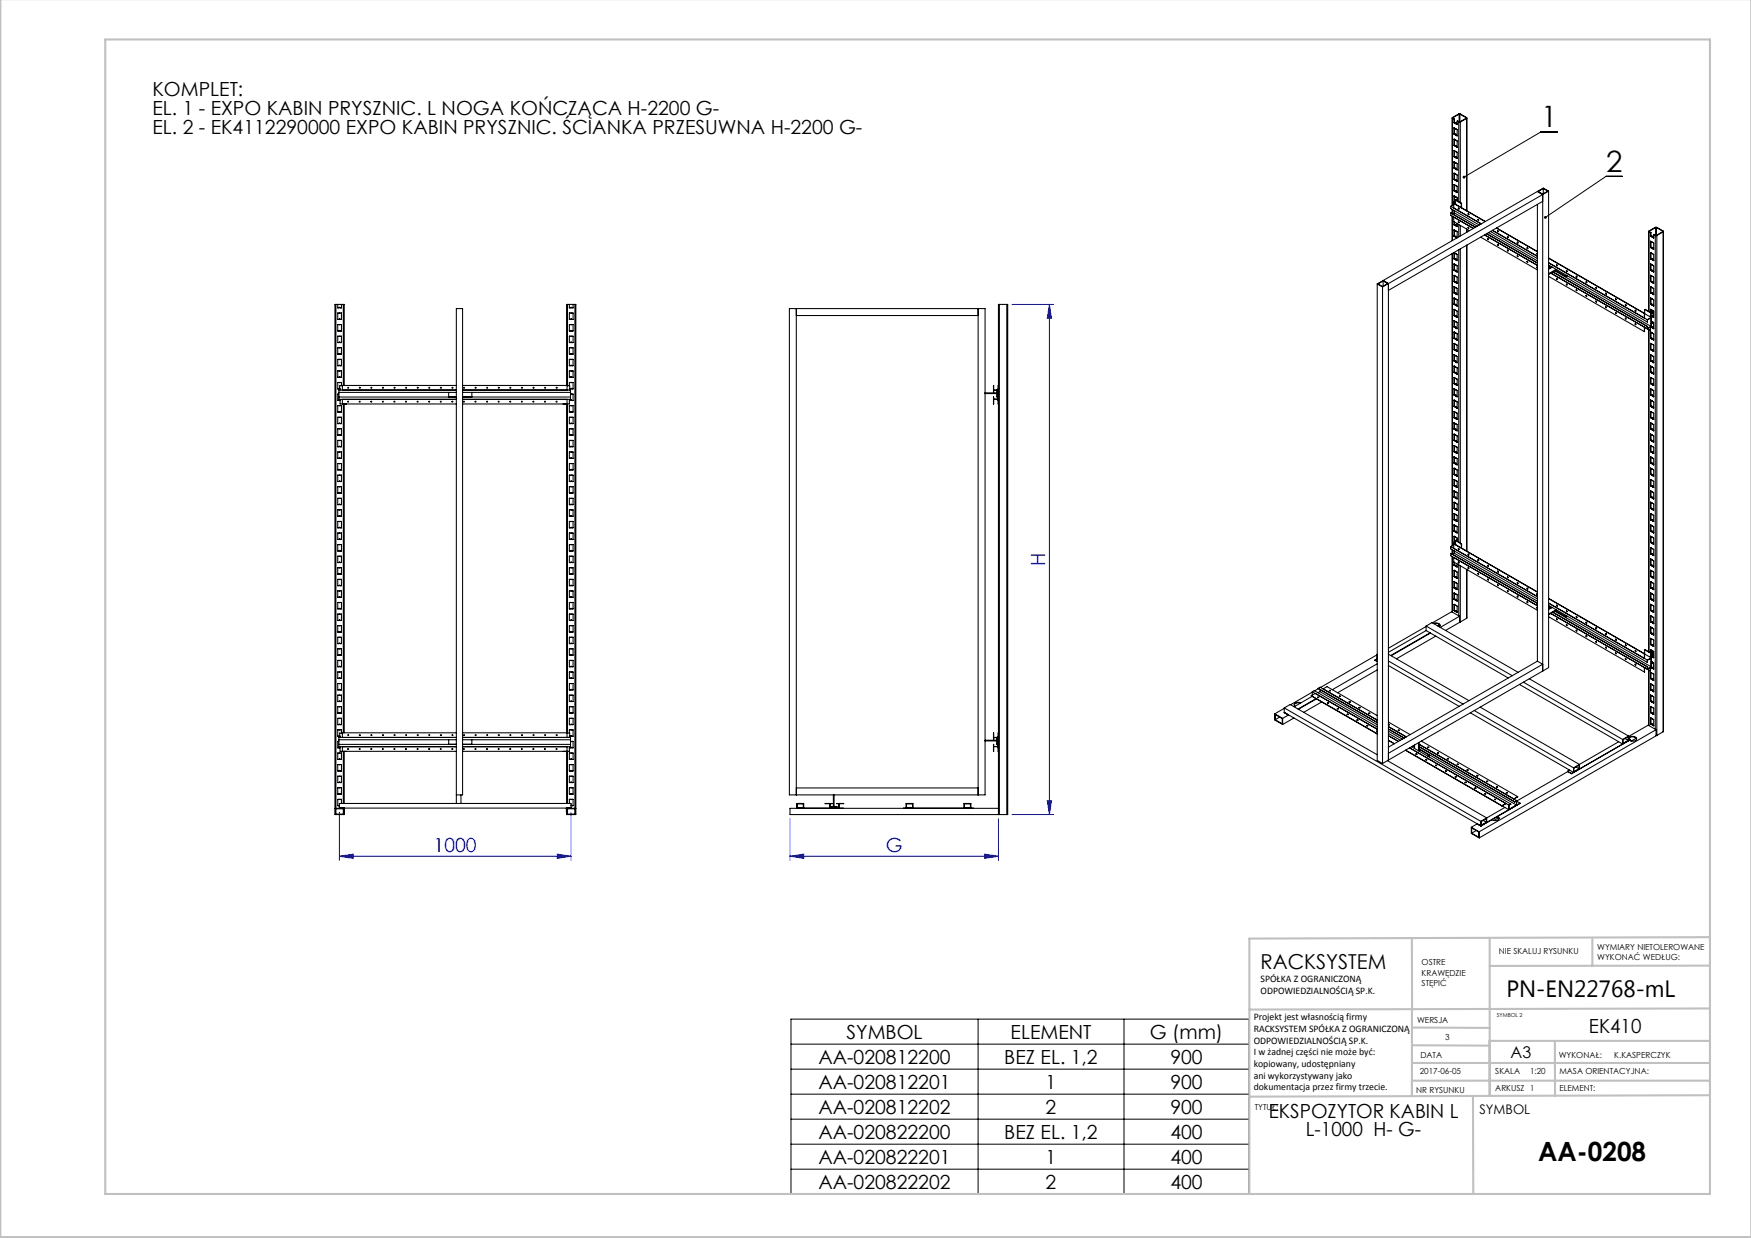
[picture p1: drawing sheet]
<svg xmlns="http://www.w3.org/2000/svg" width="420mm" height="297mm" viewBox="0 0 420 297" stroke-linecap="round" stroke-linejoin="round" font-family="sans-serif">
<defs><g id="words">
<g font-size="7.1">
<text x="369.6" y="30.6">1</text>
<text x="385.3" y="41.2">2</text>
</g>
<text font-size="6.3" x="369" y="278.5">AA-0208</text>
<text font-size="5.6" x="361.3" y="239.1">PN-EN22768-mL</text>
<text font-size="4.9" x="302.4" y="232.4">RACKSYSTEM</text>
<g font-size="4.7">
<text x="36.6" y="23">KOMPLET:</text>
<text x="36.6" y="27.5">EL. 1 - EXPO KABIN PRYSZNIC. L NOGA KOŃCZĄCA H-2200 G-</text>
<text x="36.6" y="32">EL. 2 - EK4112290000 EXPO KABIN PRYSZNIC. ŚCIANKA PRZESUWNA H-2200 G-</text>
<text x="203" y="249.2">SYMBOL</text>
<text x="242.4" y="249.2">ELEMENT</text>
<text x="275.8" y="249.2">G (mm)</text>
<text x="381.1" y="247.8">EK410</text>
<text x="196.3" y="255.2">AA-020812200</text>
<text x="240.9" y="255.2">BEZ EL. 1,2</text>
<text x="280.7" y="255.2">900</text>
<text x="196.3" y="261.2">AA-020812201</text>
<text x="250.8" y="261.2">1</text>
<text x="280.7" y="261.2">900</text>
<text x="196.3" y="267.2">AA-020812202</text>
<text x="250.8" y="267.2">2</text>
<text x="280.7" y="267.2">900</text>
<text x="304.3" y="268.1">EKSPOZYTOR KABIN L</text>
<text x="196.3" y="273.2">AA-020822200</text>
<text x="240.9" y="273.2">BEZ EL. 1,2</text>
<text x="280.7" y="273.2">400</text>
<text x="313.2" y="272.6">L-1000 H- G-</text>
<text x="196.3" y="279.2">AA-020822201</text>
<text x="250.8" y="279.2">1</text>
<text x="280.7" y="279.2">400</text>
<text x="196.3" y="285.2">AA-020822202</text>
<text x="250.8" y="285.2">2</text>
<text x="280.7" y="285.2">400</text>
</g>
<g font-size="4.7" fill="#00f">
<text x="250.7" y="135.8" transform="rotate(-90 250.7 135.8)">H</text>
<text x="104" y="204.4">1000</text>
<text x="212.5" y="204.4">G</text>
</g>
<text font-size="3.9" x="362.3" y="253.8">A3</text>
<text font-size="3.2" x="354.9" y="267.2">SYMBOL</text>
<g font-size="2.4">
<text x="302.4" y="235.6">SPÓŁKA Z OGRANICZONĄ</text>
<text x="302.4" y="238.4">ODPOWIEDZIALNOŚCIĄ SP.K.</text>
<text x="300.7" y="244.7">Projekt jest własnością firmy</text>
<text x="300.7" y="247.5">RACKSYSTEM SPÓŁKA Z OGRANICZONĄ</text>
<text x="300.7" y="250.3">ODPOWIEDZIALNOŚCIĄ SP.K.</text>
<text x="300.7" y="253.1">I w żadnej części nie może być:</text>
<text x="300.7" y="256">kopiowany, udostępniany</text>
<text x="300.7" y="258.8">ani wykorzystywany jako</text>
<text x="300.7" y="261.6">dokumentacja przez firmy trzecie.</text>
</g>
<g font-size="2">
<text x="383.1" y="227.9">WYMIARY NIETOLEROWANE</text>
<text x="341" y="231.6">OSTRE</text>
<text x="359.5" y="228.9">NIE SKALUJ RYSUNKU</text>
<text x="383.1" y="230.4">WYKONAĆ WEDŁUG:</text>
<text x="341" y="234.1">KRAWĘDZIE</text>
<text x="341" y="236.6">STĘPIĆ</text>
<text x="339.9" y="245.4">WERSJA</text>
<text x="346.6" y="249.5">3</text>
<text x="340.5" y="257.7">2017-06-05</text>
<text x="340.7" y="253.8">DATA</text>
<text x="358.7" y="257.7">SKALA</text>
<text x="367" y="257.7">1:20</text>
<text x="373.9" y="253.8">WYKONAŁ:</text>
<text x="374.1" y="257.7">MASA ORIENTACYJNA:</text>
<text x="387.2" y="253.8">K.KASPERCZYK</text>
<text x="339.7" y="262.3">NR RYSUNKU</text>
<text x="358.7" y="261.7">ARKUSZ 1</text>
<text x="374.1" y="261.7">ELEMENT:</text>
<text x="301" y="266.4">TYTUŁ:</text>
</g>
<text font-size="1.3" x="359" y="244">SYMBOL 2</text>
</g></defs>
<g fill="none" stroke="#00f" stroke-width=".24">
<path d="M242.7 73h10M251.7 73l.5 3.3h-1zM251.7 73v122.4M81.4 194.9v11.5M137 194.9v11.5M189.5 196.4v10M239.5 196.4v10M242.7 195.4h10M251.2 192.1h1l-.5 3.3zM81.4 205.4l3.3-.5v1zM81.4 205.4h55.6M133.7 204.9l3.3 .5-3.3 .5z"/>
<path d="M189.5 205.4l3.3-.5v1zM189.5 205.4h50M236.2 204.9l3.3 .5-3.3 .5z"/>
</g>
<path d="M373.5 31.6h-3.9l-18.4 10.9M389.1 42.3h-3.9l-14.5 9.9M189.7 244.5h109.9v42h-109.9zM189.7 250.5h109.9M189.7 256.5h109.9M234.6 244.5v42M269.6 244.5v42M189.7 262.5h109.9M189.7 268.5h109.9M189.7 274.5h109.9M189.7 280.5h109.9" fill="none" stroke="#000" stroke-width=".24"/>
<g fill="none" stroke="#c0c0c0" stroke-width=".5">
<path d="M.1 -.1v296.9h419.9M25.2 9.5h385v276.9h-385zM338.7 225.2v37.8M357.3 225v37.9v-13.2M382 225.4v6.3M410.1 224.8l-110.4 .4v61.2M410.1 231.7h-52.8M338.7 259.3h71.5M338.7 255h71.5M338.7 250.8l18.6 .1M338.7 246.5l18.6 .1M357.3 249.7h52.9"/>
<path d="M373 249.7v13.2M410.1 241.9l-110.4 .3M353.3 262.9l.1 23.5M410.2 262.7l-110.5 .4"/>
</g>
<path d="M350.9 42.3v.4l.3-.2-.3 .2a.34 .34 0 0 0 .5 .1 .34 .34 0 0 0 0-.5 .34 .34 0 0 0-.5 0zM370.5 51.9l-.1 .4 .3-.1-.3 .1a.34 .34 0 0 0 .5 .1 .34 .34 0 0 0 .1-.4 .34 .34 0 0 0-.5-.1z" fill="#000"/>
<g fill="#00f">
<path d="M133.7 204.9l3.3 .5-3.3 .5zM81.4 205.4l3.3-.5v1zM236.2 204.9l3.3 .5-3.3 .5zM189.5 205.4l3.3-.5v1z"/>
<path d="M251.7 73l.5 3.3h-1zM251.2 192.1h1l-.5 3.3z"/>
</g>
<g fill="none" stroke="#000" stroke-width=".25">
<path d="M348.3 28.3v21M348.4 28.4v-.2l1.7-.9 1.7 .9v.2M348.4 28.4l.4 .2M348.4 28.4v20.9M348.5 28.3v.1M348.5 28.4l.4 .2M348.8 29.4v.1M348.8 37.6h.1M348.8 34.9h.1M348.8 32.1v.1M348.8 28.6v.8M348.8 30.7v1.4"/>
<path d="M348.8 33.4v1.5M348.8 36.1v1.5M348.8 38.9v1.4M348.8 38.8l.4 .3M348.8 38.8v.1M348.8 36.1l.4 .2M348.8 36.1h.1M348.8 33.4l.4 .2M348.8 33.4h.1M348.8 30.7l.7 .4v1.5M348.8 30.7h.1M348.8 29.5l.2 .1"/>
<path d="M348.8 37.6l.2 .2M348.8 34.9l.2 .1M348.8 32.2l.2 .1M348.9 29.4h.1M348.9 32.1h.1M348.9 34.8v.1M348.9 37.5v.1M348.9 28.6v.8M348.9 30.7v1.4M348.9 33.4v1.4M348.9 36.1v1.4M348.9 38.9v1.3"/>
<path d="M348.9 28.6h-.1M348.9 29.4h-.1M348.9 32.1h-.1M348.9 34.8l-.1 .1M348.9 37.5l-.1 .1M348.9 29.4l.2 .1M348.9 29.4l-.1 .1M348.9 32.1l.2 .1M348.9 32.1l-.1 .1M348.9 34.9l.2 .1M348.9 34.9h-.1M348.9 37.6l.2 .1"/>
<path d="M348.9 37.6h-.1M349.1 29.6h-.1M349.1 29.5l.1 .1M349.1 37.7l.1 .1M349.1 37.7l-.1 .1M349.1 35l.1 .1M349.1 35h-.1M349.1 32.3l.1 .1M349.1 32.3h-.1M349.1 29.5v.1M349.1 32.3h.1M349.1 37.7h.1"/>
<path d="M349.1 29.5l.2 .1M349.1 32.2l.2 .1M349.1 37.7h.2M349.2 29.6l.1 .1M349.2 39.1l.3 .2v1.4M349.2 37.8l.1 .1M349.2 36.3l.3 .3v1.4M349.2 35.1l.1 .1M349.2 33.6l.3 .2v1.5M349.2 32.4l.1 .1M349.2 29.6h.1M349.2 35.1h.1"/>
<path d="M349.2 37.8h.1M349.2 30.9v.1M349.2 33.6v.1M349.2 36.4h.1M349.2 39.1h.1M349.3 29.7l.2 .2M349.3 37.9l.2 .1M349.3 35.2l.2 .1M349.3 32.5l.2 .1M349.3 29.6l.1 .1M349.3 32.3l.1 .1M349.3 35l-.1-.1-.2 .1"/>
<path d="M349.3 35l.1 .1M349.3 37.7l.1 .2M349.3 29.6h-.1M349.3 29.6h.1M349.3 32.3h.1M349.3 35h.1M349.3 37.7h.1M349.3 32.3l-.1 .1M349.3 35l-.1 .1M349.3 37.7l-.1 .1M349.4 29.7h-.1M349.4 29.7l.1 .1"/>
<path d="M349.4 32.4l-.1 .1M349.4 32.4l.1 .1M349.4 35.1l-.1 .1M349.4 35.1l.1 .1M349.4 37.9h-.1M349.4 37.9h.1M349.5 29.8v.1M349.5 38h.1M349.5 35.3h.1M349.5 32.6h.1M349.5 29.1l.4 .2M349.5 29.1l.5 .1"/>
<path d="M349.5 29.1v.7M349.9 29.3h.4M349.9 29.3v19.1M350 29.2h.2M350 27.4h.2M350 27.4l-1.5 .9M350 27.4v1.8M350.2 27.4l1.5 .9M350.2 27.4v1.8M350.3 29.3v19.3M351.7 28.3v.1M351.7 28.4l-1.5 .8"/>
<path d="M351.8 28.4l-1.5 .9M351.8 28.4v22.1M351.9 28.3v22.3M348 51.1v.6l5.4 3.1M348 49.5l7.3 4.2M348 49.5v.5l6.8 4M348 51.1l5.9 3.4M348.3 50.2v1.1M348.3 51.9v5.8M348.4 50.3v1M348.4 51.9v5.8M348.7 48.8v1.1"/>
<path d="M348.7 52.1v1.1l3.8 2.1M348.7 48.8l7.5 4.4M348.7 48.8l7.6 4.3M348.7 49.1l-.7 .4M348.8 56.6v.1M348.8 53.9v.1M348.8 48.5h.1M348.8 45.7v.1M348.8 43v.1M348.8 40.3v.1M348.8 41.6v1.4M348.8 44.3v1.4"/>
<path d="M348.8 47v1.5M348.8 50.5v.7M348.8 53.2v.7M348.8 55.2v1.4M348.8 55.2l.4 .2M348.8 55.2h.1M348.8 47l.4 .2M348.8 47h.1M348.8 44.3l.7 .4v1.5M348.8 44.3h.1M348.8 41.6l.4 .2M348.8 41.6h.1"/>
<path d="M348.8 56.7l.2 .1M348.8 54l.2 .1M348.8 48.5l.2 .1M348.8 45.8l.2 .1M348.8 43.1l.2 .1M348.8 40.4l.2 .1M348.9 40.2v.1M348.9 45.7h.1M348.9 48.4v.1M348.9 53.9h.1M348.9 56.6h.1M348.9 41.6v1.4"/>
<path d="M348.9 44.3v1.4M348.9 47v1.4M348.9 50.5v.6M348.9 53.3v.6M348.9 55.2v1.4M348.9 40.2l-.1 .1M348.9 43h-.1M348.9 45.7h-.1M348.9 48.4l-.1 .1M348.9 53.9h-.1M348.9 56.6h-.1M348.9 43h.1"/>
<path d="M348.9 51.1l5.5 3.2M348.9 51.1l-.4 .2M348.9 40.3l.2 .1M348.9 40.3l-.1 .1M348.9 43l.2 .1M348.9 43l-.1 .1M348.9 45.7l.2 .2M348.9 45.7l-.1 .1M348.9 48.5h-.1M348.9 48.5l.2 .1M348.9 53.9l.2 .1M348.9 53.9l-.1 .1"/>
<path d="M348.9 56.6l.2 .1M348.9 56.6l-.1 .1M349.1 56.8h.1M349.1 56.8h-.1M349.1 54l.1 .1M349.1 54l-.1 .1M349.1 48.6h-.1M349.1 45.9l.1 .1M349.1 45.9h-.1M349.1 43.2h.1M349.1 43.2h-.1M349.1 40.4l.1 .1"/>
<path d="M349.1 40.4l-.1 .1M349.1 40.4h.1M349.1 45.9h.1M349.1 48.6h.1M349.1 54h.1M349.1 40.4l.2 .1M349.1 45.8l.2 .1M349.1 54l.2 .1M349.1 56.7l.2 .1M349.1 48l1.3 .8M349.1 48l.1 1M349.2 56.8l.1 .2"/>
<path d="M349.2 55.4l.3 .2v1.4M349.2 54.1l.1 .1M349.2 47.2l.3 .2v.8M349.2 46l.1 .1M349.2 43.2l.1 .2M349.2 41.8l.3 .2v1.5M349.2 40.5l.1 .1M349.2 40.5h.1M349.2 43.2h.1M349.2 46h.1M349.2 54.1h.1M349.2 56.8h.1"/>
<path d="M349.2 41.8h.1M349.2 44.5v.1M349.2 47.3h.1M349.2 55.4h.1M349.3 57l.2 .1M349.3 54.2l.2 .2M349.3 46.1l.2 .1M349.3 43.4l.2 .1M349.3 40.6l.2 .2M349.3 40.5l.1 .1M349.3 43.2l-.1-.2-.2 .2M349.3 43.2l.1 .1"/>
<path d="M349.3 45.9l.1 .1M349.3 54.1l.1 .1M349.3 56.8l.1 .1M349.3 40.5h.1M349.3 43.2h.1M349.3 45.9h.1M349.3 54.1h.1M349.3 56.8h.1M349.3 40.5h-.1M349.3 43.2h-.1M349.3 45.9l-.1 .1M349.3 54.1h-.1"/>
<path d="M349.3 56.8h-.1M349.4 40.6h-.1M349.4 40.6l.1 .1M349.4 43.3l-.1 .1M349.4 43.3l.1 .1M349.4 46l-.1 .1M349.4 46l.1 .1M349.4 54.2h-.1M349.4 54.2l.1 .1M349.4 56.9l-.1 .1M349.4 56.9l.1 .1M349.5 48.1h.1"/>
<path d="M349.5 54.3v.1M349.5 46.2h.1M349.5 43.5h.1M349.5 40.7v.1M349.5 47.8l-.3 .2 1.3 .7M349.5 47.8l-.4 .2M349.5 53.6v.7M349.8 49.9l.1 .3zM349.8 53.2l.1 .2zM349.8 49.9l.2 .2M349.8 53.2l.2 .2M349.9 53.2v.2"/>
<path d="M349.9 53.9v2.9M349.9 59.9v70.1M350.3 54.1v2.5M350.3 59.7v70.6M350.4 48.8l.1 .1M350.5 48.7l.1 .2M350.5 48.7l-.1 .1M350.5 48.9v.9M350.6 48.9h-.1M350.6 48.9v.9M351.8 54.9v.8M351.8 58.8v73.4"/>
<path d="M351.9 55v.7M351.9 58.8v73.4M352.2 51.3l.1 .2zM352.2 54.5l.1 .3zM352.2 51.3l.1 .2M352.2 54.5l.1 .3M354.5 52.6l.2 .3zM354.5 52.7l.2 .2M354.5 52.6v.1M355.2 56.9l13.6 7.9M356.1 56.3l12.7 7.4M356.6 56.1l12.2 7"/>
<path d="M356.9 57.3l.1 .2zM356.9 57.3l.1 .2M357 55.8l11.8 6.8M357.5 55.5l11.3 6.5M358 55.3l10.8 6.2M359.2 55.4l.2 .2zM359.2 58.6l.2 .3zM359.3 55.4l.1 .2M359.3 58.6l.1 .2M361.6 56.7l.1 .3zM361.6 60l.1 .2zM361.6 56.8l.1 .1"/>
<path d="M361.6 56.7v.1M361.6 60l.1 .2M363.9 58.1l.2 .2zM364 58.1l.1 .2M364 58.1h.1M366.3 59.4l.1 .3zM366.3 59.4l.2 .3M368.8 45.9l-37 21.4M368.8 45.9l1.2 .8M368.8 49v109.6M369 45.9l1.2-.7 1.1 .7-1.3 .7zM370 46.7l-37 21.3"/>
<path d="M370 46.7v114.3M370 48.3l-37 21.4M370.2 45.2v1.3M371.5 45.9l-1.3-.8-1.4 .8M371.5 45.9l-1.5 .8M371.5 45.9v114.3l-1.5 .8M395.4 55.5v19.2M395.5 55.6v-.2l1.7-.9 1.7 .9v.2M395.5 55.6l.4 .2M395.5 55.6v19.1M395.6 55.5v.1M395.6 55.6l.4 .2"/>
<path d="M395.9 56.6v.1M395.9 59.3v.1M395.9 55.8v.8M395.9 57.9v1.4M395.9 57.9l.5 .2M395.9 57.9h.1M395.9 56.7l.2 .1M395.9 59.4l.2 .1M396 56.6h.1M396 59.3h.1M396 55.8v.8M396 57.9v1.4"/>
<path d="M396 56.6h-.1M396 55.8h-.1M396 59.3h-.1M396 56.6l.2 .1M396 56.6l-.1 .1M396 59.3l.2 .2M396 59.3l-.1 .1M396.2 56.8h-.1M396.2 56.8h.2M396.2 59.5l.2 .1M396.2 59.5h-.1M396.2 56.8h.1"/>
<path d="M396.2 59.5h.1M396.2 56.7l.2 .1M396.2 59.4l.2 .1M396.4 56.8v.2M396.4 59.6v.1M396.4 58.1l.3 .2v1.5M396.4 56.8h.1M396.4 59.6h.1M396.4 58.1l-.1 .1M396.4 57l.2 .1M396.4 59.7l.2 .1M396.4 56.8l.1 .1"/>
<path d="M396.4 59.5l.1 .1M396.4 59.5h.1M396.4 59.5v.1M396.5 56.9l-.1 .1M396.5 56.9l.2 .1M396.5 59.6l-.1 .1M396.5 59.6l.2 .1M396.7 57.1h-.1M396.7 59.8h-.1M396.7 56.3l.3 .2M396.7 56.3l.4 .1M396.7 56.3v.8"/>
<path d="M397 56.5h.4M397 56.5v118.5M397.1 56.4h.2M397.1 54.6h.2M397.1 54.6l-1.5 .9M397.1 54.6v1.8M397.3 54.6l1.5 .9M397.3 54.6v1.8M397.4 56.5v119.9M398.8 55.5v.1M398.8 55.6l-1.5 .8M398.9 55.6l-1.5 .9"/>
<path d="M398.9 55.6v120M399 55.5l-.1 120.1M80.6 73h-.3v122.4h2.3v-1.5M80.6 73h1.7M80.6 73v120.9M81 73v.8h.4M81.4 73.8h.1M81.4 79.3h.1M81.4 79.3l-.4 .1v-1.5h.9v1.5l-.4-.1M81.4 76.6h.1M81.4 76.6h-.4v-1.5h.9v1.5h-.4M81.5 73.8h.1"/>
<path d="M81.5 76.6h.1M81.5 79.3h.1M81.9 73v.8h-.4M82.3 73h.3v19.5M82.3 73v19.5M136.1 73h-.2v19.5M136.1 73h1.8M136.1 73v19.5M136.6 73v.8h.3M136.9 73.8h.2M136.9 79.3h.2M136.9 79.3l-.3 .1v-1.5h.9v1.5"/>
<path d="M136.9 76.6h.2M136.9 76.6h-.3v-1.5h.9v1.5h-.4M136.9 73.8h.1M136.9 76.6h.1M136.9 79.3h.1M137.1 79.3l.3 .1M137.1 73.8h.1M137.1 76.6h.1M137.1 79.3h.1M137.4 79.4h.1M137.5 73v.8h-.4M137.9 73h.2v122.4h-2.2v-1.5h2.2"/>
<path d="M137.9 73v120.9M189.3 74h47v116.7h-47zM191 75.7h43.6M191 74v116.7M234.6 74v116.7M239.7 73h-.2v122.4M239.7 73h1.8M239.7 73v122.4M241.5 73h.2v122.4h-.2M241.5 73v122.4M330.3 68.1v114.3l1.3 .8M330.3 68.1l1.3 .7"/>
<path d="M330.5 68.1l1.3-.7 1 .6-1.2 .7zM331.6 68.8v114.4M331.8 67.3l1.2 .7M331.8 67.3l-1.5 .8M331.8 67.4v1.3M333 68v114.3M333 68l-1.4 .8M348.3 60.8v70.2M348.4 60.8v70.1M348.8 78.4v.1M348.8 75.7h.1M348.8 73h.1"/>
<path d="M348.8 70.2v.1M348.8 67.5v.1M348.8 64.8v.1M348.8 62.1h.1M348.8 60.6v1.5M348.8 63.3v1.5M348.8 66.1v1.4M348.8 68.8v1.4M348.8 71.5v1.5M348.8 74.2v1.5M348.8 77v1.4M348.8 79.7v1.4"/>
<path d="M348.8 79.7l.7 .4v1.5M348.8 79.7h.1M348.8 76.9l.4 .3M348.8 76.9v.1M348.8 74.2l.4 .3M348.8 74.2h.1M348.8 71.5l.7 .4v1.5M348.8 71.5h.1M348.8 68.8l.4 .2M348.8 68.8h.1M348.8 66l.7 .5v1.5M348.8 66v.1"/>
<path d="M348.8 63.3l.4 .3M348.8 63.3h.1M348.8 60.6l.4 .2M348.8 60.6h.1M348.8 78.5l.2 .1M348.8 75.7l.2 .2M348.8 73l.2 .1M348.8 70.3l.2 .1M348.8 67.6l.2 .1M348.8 64.9l.2 .1M348.8 62.1l.2 .1M348.9 62v.1"/>
<path d="M348.9 64.7v.1M348.9 67.5h.1M348.9 70.2h.1M348.9 72.9v.1M348.9 75.6v.1M348.9 78.3v.1M348.9 60.6v1.4M348.9 63.4v1.3M348.9 66.1v1.4M348.9 68.8v1.4M348.9 71.5v1.4M348.9 74.3v1.3"/>
<path d="M348.9 77v1.3M348.9 79.7v1.4M348.9 62l-.1 .1M348.9 64.7l-.1 .1M348.9 67.5h-.1M348.9 70.2h-.1M348.9 72.9l-.1 .1M348.9 75.6l-.1 .1M348.9 78.3l-.1 .1M348.9 62.1l.2 .1M348.9 62.1h-.1M348.9 64.8l.2 .1"/>
<path d="M348.9 64.8l-.1 .1M348.9 67.5l.2 .1M348.9 67.5l-.1 .1M348.9 70.2l.2 .1M348.9 70.2l-.1 .1M348.9 73l.2 .1M348.9 73h-.1M348.9 75.7l.2 .1M348.9 75.7h-.1M348.9 78.4l.2 .1M348.9 78.4l-.1 .1M349.1 78.5l.1 .1"/>
<path d="M349.1 78.5l-.1 .1M349.1 75.8l.1 .1M349.1 75.8l-.1 .1M349.1 73.1l.1 .1M349.1 73.1h-.1M349.1 70.4l.1 .1M349.1 70.4h-.1M349.1 67.6l.1 .1M349.1 67.7h-.1M349.1 64.9l.1 .1M349.1 64.9l-.1 .1M349.1 62.2l.1 .1"/>
<path d="M349.1 62.2h-.1M349.1 62.2h.1M349.1 64.9h.1M349.1 67.6v.1M349.1 70.4h.1M349.1 73.1h.1M349.1 75.8h.1M349.1 78.5h.1M349.1 62.2h.2M349.1 64.9l.2 .1M349.1 67.6l.2 .1M349.1 70.3l.2 .1"/>
<path d="M349.1 73l.2 .1M349.1 78.5l.2 .1M349.2 78.6l.1 .1M349.2 77.2l.3 .2v1.4M349.2 75.9l.1 .1M349.2 74.5l.3 .2v1.4M349.2 73.2l.1 .1M349.2 70.5l.1 .1M349.2 69l.3 .2v1.5M349.2 67.7l.1 .2M349.2 65l.1 .1M349.2 63.6l.3 .2v1.4"/>
<path d="M349.2 62.3l.1 .1M349.2 60.8l.3 .3v1.4M349.2 62.3h.1M349.2 65h.1M349.2 67.7h.1M349.2 70.5h.1M349.2 73.2h.1M349.2 75.9h.1M349.2 78.6h.1M349.2 60.9h.1M349.2 63.6h.1M349.2 66.3h.1"/>
<path d="M349.2 69v.1M349.2 71.7v.1M349.2 74.5h.1M349.2 77.2h.1M349.2 79.9h.1M349.3 78.7l.2 .2M349.3 76l.2 .1M349.3 73.3l.2 .1M349.3 70.6l.2 .1M349.3 67.9l.2 .1M349.3 65.1l.2 .1M349.3 62.4l.2 .1"/>
<path d="M349.3 62.2l.1 .2M349.3 65l.1 .1M349.3 67.7l.1 .1M349.3 70.4l.1 .1M349.3 73.1l.1 .1M349.3 75.8l-.1-.1-.2 .2M349.3 75.8l.1 .2M349.3 78.6l.1 .1M349.3 78.6h-.1M349.3 62.2h.1M349.3 65h.1M349.3 67.7h.1"/>
<path d="M349.3 70.4h.1M349.3 73.1h.1M349.3 75.8h.1M349.3 78.6h.1M349.3 62.2l-.1 .1M349.3 65h-.1M349.3 67.7h-.1M349.3 70.4l-.1 .1M349.3 73.1l-.1 .1M349.3 75.8l-.1 .1M349.4 62.4h-.1M349.4 62.4h.1"/>
<path d="M349.4 65.1h-.1M349.4 65.1l.1 .1M349.4 67.8l-.1 .1M349.4 67.8l.1 .1M349.4 70.5l-.1 .1M349.4 70.5l.1 .1M349.4 73.2l-.1 .1M349.4 73.2l.1 .1M349.4 76h-.1M349.4 76h.1M349.4 78.7h-.1M349.4 78.7l.1 .1"/>
<path d="M349.5 78.8v.1M349.5 76.1h.1M349.5 73.4h.1M349.5 70.7h.1M349.5 68h.1M349.5 65.2h.1M349.5 62.5h.1M363.9 61.3l.2 .3zM364 61.3l.1 .3M366.3 62.7l.1 .2zM366.3 62.7l.2 .2M368.7 60.8l.1 .2"/>
<path d="M368.7 64.1l.1 .2-.2-.2h.2M368.8 60.8l-.2 .1 .2 .1M368.8 60.3l-9.9-5.6 9.9 5.7M371.5 63.9l.5 .3M371.5 63l23.6 13.7M371.5 61.9l24.6 14.3M371.5 61.9l23 13.3M371.5 66.3l22.9 13.3M371.5 63.6l23.6 13.6M371.5 64.1l.3 .3M372 65.5l23.8 13.8M372.3 64.1l-.8 .5"/>
<path d="M372.5 65.3l22.7 13M372.9 65l23.1 13.3M373.1 64.9l2.6 1.4M373.3 64.6l-1.8 1.1M373.4 63.5l.1 .3zM373.4 66.8l.1 .2zM373.4 64.7l-1.9 1.1M373.4 63.5l.1 .2M373.4 66.8l.1 .2M375.7 66v.3M375.7 64.9l.2 .2zM375.7 68.2l.2 .2z"/>
<path d="M375.8 64.9l.1 .2M375.8 68.1l.1 .3M375.9 66.2l-.2 .1M378.1 66.2l.1 .3zM378.1 69.5l.1 .2zM378.1 66.2l.1 .3M378.1 69.5l.1 .2M380.4 67.6l.2 .2zM380.4 70.9l.2 .2zM380.5 67.6l.1 .2M380.5 70.9l.1 .2M382.8 69l.1 .2z"/>
<path d="M382.8 72.2l.1 .3zM382.8 69l.2 .2M382.8 72.2l.2 .2M385.2 70.3l.1 .3zM385.2 73.6l.1 .2zM385.2 70.4l.1 .1M385.2 70.3v.1M385.2 73.6l.1 .2M387.5 71.7l.2 .2zM387.5 75l.2 .2zM387.5 71.7l.2 .2M387.5 75l.2 .2"/>
<path d="M389.9 73.1l.1 .2zM389.9 76.3l.1 .2zM389.9 73l.1 .3M389.9 76.3l.1 .2M392.2 74.4l.2 .2zM392.2 77.7l.2 .2zM392.3 74.4l.1 .2M392.3 74.4h.1M392.3 77.7l.1 .2M394.4 75.2v1.1zM394.4 78.5v1.1M394.5 78.5l-.1 1.1"/>
<path d="M394.6 78.6h.1M394.6 74.3l-.1 .9M394.6 74.3l1.3 .7M394.7 74.2l-.2 .1M394.7 74.2l-.1 .1M394.7 74.2l1.2 .8M395.1 77.2l.1-.5 .8-.5v2.1M395.1 76.7v.5M395.2 78.3v.5l.8-.5M395.4 79.1v77.2M395.5 79.1v77.3M395.9 73h.1"/>
<path d="M395.9 70.2v.1M395.9 67.5v.1M395.9 64.8h.1M395.9 62.1h.1M395.9 60.6v1.5M395.9 63.3v1.5M395.9 66.1v1.4M395.9 68.8v1.4M395.9 71.5v1.5M395.9 74.2v.8M395.9 75v1.1M395.9 78.4l-.1 .9"/>
<path d="M395.9 79.7v1.4M395.9 79.7l.8 .4v1.5M395.9 79.7h.1M395.9 74.2l.5 .3M395.9 74.2h.1M395.9 71.5l.5 .2M395.9 71.5h.1M395.9 68.8l.5 .2M395.9 68.8h.1M395.9 66l.8 .5v1.4M395.9 66v.1M395.9 63.3l.5 .3"/>
<path d="M395.9 63.3h.1M395.9 60.6l.5 .2M395.9 60.6h.1M395.9 73l.2 .1M395.9 67.6l.2 .1M395.9 64.8l.2 .2M395.9 70.3l.2 .1M395.9 62.1l.2 .1M396 75.8l.1 .1M396 78.5l.1 .1M396 62v.1M396 64.7v.1"/>
<path d="M396 67.5h.1M396 70.2h.1M396 72.9v.1M396 60.6v1.4M396 63.4v1.3M396 66.1v1.4M396 68.8v1.4M396 71.5v1.4M396 74.2v.7M396 79.7v1.4M396 62l-.1 .1M396 64.7l-.1 .1"/>
<path d="M396 67.5h-.1M396 70.2h-.1M396 72.9l-.1 .1M396 62.1l.2 .1M396 64.8l.2 .1M396 70.2l.2 .1M396 73l.2 .1M396 62.1h-.1M396 64.8h-.1M396 67.5l.2 .1M396 67.5l-.1 .1M396 70.2l-.1 .1"/>
<path d="M396 73h-.1M396.1 77l.3 .2M396.1 76.2v2.1l-1 .6 .1-.6M396.1 76.2l-1 .5M396.1 75.7l.1 .1M396.1 78.4l.1 .1M396.1 75.7h.1M396.1 78.4h.1M396.1 75.7l-.3 .1v.2M396.1 78.4l-.3 .1v.8M396.1 78.4v.1M396.2 78.5l.2 .1"/>
<path d="M396.2 78.5l-.1 .1M396.2 75.8l.2 .1M396.2 75.8l-.1 .1M396.2 73.1l.2 .1M396.2 73.1h-.1M396.2 70.4h.2M396.2 70.4h-.1M396.2 67.6l.2 .1M396.2 67.7h-.1M396.2 64.9l.2 .1M396.2 64.9l-.1 .1M396.2 62.2l.2 .1"/>
<path d="M396.2 62.2h-.1M396.2 62.2h.1M396.2 64.9h.1M396.2 67.6v.1M396.2 73.1h.1M396.2 75.8h.1M396.2 78.5h.1M396.2 62.2h.2M396.2 73l.2 .1M396.2 75.8h.2M396.3 74.7h.2M396.3 77.4l.2 .1"/>
<path d="M396.3 74.7l-.4 .3M396.3 74.7l.1 .1M396.3 77.4l-.2 .2M396.3 77.4l.1 .1M396.3 75l-.1 .3M396.4 78.6v.1M396.4 77.2l.3 .2v1.4M396.4 75.9v.1M396.4 74.5l.3 .2v1.4M396.4 73.2v.1M396.4 71.7l.3 .2v1.5M396.4 70.5v.1"/>
<path d="M396.4 69l.3 .2v1.5M396.4 67.7v.1M396.4 65v.1M396.4 63.6l.3 .2v1.4M396.4 62.3v.1M396.4 60.8l.3 .2v1.5M396.4 62.3h.1M396.4 65h.1M396.4 70.4v.1M396.4 73.2h.1M396.4 75.9h.1M396.4 78.6h.1"/>
<path d="M396.4 74.8h.2l-.1 1.2M396.4 77.5l.2 .1-.1 1.1M396.4 74.8l-.5 .2M396.4 77.5l-.3 .2M396.4 60.9h-.1M396.4 63.6h-.1M396.4 66.3h-.1M396.4 69l-.1 .1M396.4 71.7l-.1 .1M396.4 74.5h-.1M396.4 77.2h-.1M396.4 79.9h-.1"/>
<path d="M396.4 76l.2 .1M396.4 73.3l.2 .1M396.4 67.8l.2 .2M396.4 65.1l.2 .1M396.4 78.7l.2 .2M396.4 70.6l.2 .1M396.4 62.4l.2 .1M396.4 62.2l.1 .1M396.4 65l.1 .1M396.4 67.7l.1 .1M396.4 70.4l-.1-.1-.2 .1M396.4 70.4l.1 .1"/>
<path d="M396.4 73.1l.1 .1M396.4 75.8l.1 .2M396.4 78.6l.1 .1M396.4 73.1v.1M396.4 62.2h.1M396.4 67.7h.1M396.4 70.4h.1M396.4 73.1h.1M396.4 75.8h.1M396.4 62.2v.1M396.4 75.8v.1M396.5 62.3l.2 .1"/>
<path d="M396.5 65.1l.2 .1M396.5 70.5l.2 .1M396.5 73.2l.2 .1M396.5 62.3l-.1 .1M396.5 67.8h-.1M396.5 70.5l-.1 .1M396.5 76h-.1M396.5 78.7h-.1M396.5 65.1h-.1M396.5 67.8l.2 .1M396.5 73.2l-.1 .1M396.5 76h.2"/>
<path d="M396.5 78.7l.2 .1M396.7 78.8l-.1 .1M396.7 76.1h-.1M396.7 73.4h-.1M396.7 70.7h-.1M396.7 67.9l-.1 .1M396.7 65.2h-.1M396.7 62.5h-.1M81.3 94.5l-.3 .1v1.5l.4-.1M81.3 95.2h28.2M81.3 94.1h28.2M81.4 98.8h-.4v-1.5h.9v1.5h-.4"/>
<path d="M81.4 90.4h.1M81.4 90.5h-.4v-1.5h.9v1.5h-.4M81.4 87.7h-.4v-1.5h.9v1.5h-.4M81.4 84.9h.1M81.4 84.9h-.4v-1.5h.9v1.5h-.4M81.4 82.1l-.4 .1v-1.5l.9-.1v1.6l-.4-.1M81.4 87.7h.1M81.4 98.8h.1M81.4 82.1h.1M81.4 90.4v.1M81.4 93.2h.1M81.4 96h.1"/>
<path d="M81.5 93.1l-.1 .1M81.5 95.9l-.1 .1M81.5 95.8l.1 1.1h27.9M81.5 82.1h.1M81.5 84.9h.1M81.5 87.7h.1M81.5 90.4v.1M81.5 98.8h.1M81.9 92.5v-.7h-.9v1.5l.4-.1M82.1 92.5h-.6l.1 1.1M82.1 95.8v1.1M82.3 96.9v78.9"/>
<path d="M82.6 96.9v78.9M83.1 96.9h-.1M107.6 94.1v1.1M109.5 93.6h-28.2v2.2h28.2M109.5 92.5h-27.4v1.1M111 95.2h25.8M111 93.6h25.8v2.2h-25.8M111 92.5h25v1.1M111 94.1h25.8M113.2 94.1v1.1M135.1 96.9h.1M135.9 96.9v78.9"/>
<path d="M136 92.5h.7v.8M136 95.8v1.1M136.1 96.9v79M136.6 92.5v-.7h.8l.1 1.5-.4-.1M136.7 95.8v.3M136.8 94.5l.7 .1v1.4M136.9 98.8h.2M136.9 96h.2M136.9 96l-.3 .1v.8h-25.6M136.9 93.2h.2M136.9 93.2l-.3 .1v.3M136.9 90.4h.2"/>
<path d="M136.9 87.7h.2M136.9 87.7h-.3v-1.5h.9v1.5M136.9 84.9h.2M136.9 84.9h-.3v-1.5h.9v1.5h-.4M136.9 82.1h.2M136.9 82.1h.1M136.9 84.9h.1M136.9 87.7h.1M136.9 90.4v.1M136.9 93.2h.1M136.9 96h.1M136.9 98.8h.1"/>
<path d="M137.1 96l.3 .1M137.1 87.7l.3 .1M137.1 82.1h.1M137.1 84.9h.1M137.1 87.7h.1M137.1 90.4v.1M137.1 93.2h.1M137.1 96h.1M137.1 98.8h.1M137.4 97.3h-.8v1.5h.3M137.4 96.1h.1M137.4 89h-.8v1.5h.3"/>
<path d="M137.4 87.8h.1M137.4 80.6l-.8 .1v1.5l.3-.1M137.5 97.3h.1M137.5 89h.1M137.5 80.7h.1M137.5 97.3v1.5h-.4M137.5 89v1.5h-.4M137.5 80.7v1.5l-.4-.1M236.3 94.3h2.8M236.3 94.4h2.8M238.3 95.2l.1 1.7zM238.3 93.6h1.1"/>
<path d="M238.3 92.5l.1 1.6zM238.3 95.8h1.1M238.4 93.6h1v2.1h-1M239.4 93.6h-.3v1.6h.3M239.4 93.3h.1M239.4 96.1h.1M239.4 95.3h.1M239.5 92.5v4.4M348.8 97.5h.1M348.8 94.7v.1M348.8 92v.1M348.8 89.3h.1"/>
<path d="M348.8 86.6h.1M348.8 83.8v.1M348.8 81.1v.1M348.8 82.4v1.4M348.8 85.1v1.5M348.8 87.8v1.5M348.8 90.6v1.4M348.8 93.3v1.4M348.8 96v1.5M348.8 98.7v1.5M348.8 98.7l.4 .3M348.8 98.7h.1"/>
<path d="M348.8 96l.4 .2M348.8 96h.1M348.8 93.3l.7 .4v1.5M348.8 93.3h.1M348.8 90.5l.4 .3M348.8 90.5v.1M348.8 87.8l.4 .3M348.8 87.8h.1M348.8 85.1l.4 .2M348.8 85.1h.1M348.8 82.4l.4 .2M348.8 82.4h.1"/>
<path d="M348.8 97.5l.2 .1M348.8 94.8l.2 .1M348.8 92.1l.2 .1M348.8 89.3l.2 .2M348.8 86.6l.2 .1M348.8 83.9l.2 .1M348.8 81.2l.2 .1M348.9 81.1h.1M348.9 83.8v.1M348.9 86.5v.1M348.9 89.2v.1M348.9 94.7h.1"/>
<path d="M348.9 97.4v.1M348.9 82.4v1.4M348.9 85.1v1.4M348.9 87.9v1.3M348.9 90.6v1.4M348.9 93.3v1.4M348.9 96v1.4M348.9 98.7v1.4M348.9 81.1h-.1M348.9 83.8h-.1M348.9 86.5l-.1 .1M348.9 89.2l-.1 .1"/>
<path d="M348.9 92h-.1M348.9 94.7h-.1M348.9 97.4l-.1 .1M348.9 92h.1M348.9 81.1l.2 .1M348.9 81.1l-.1 .1M348.9 83.9l.2 .1M348.9 83.9h-.1M348.9 86.6l.2 .1M348.9 86.6h-.1M348.9 89.3l.2 .1M348.9 89.3h-.1"/>
<path d="M348.9 92l.2 .1M348.9 92l-.1 .1M348.9 94.7l.2 .1M348.9 94.7l-.1 .1M348.9 97.5l.2 .1M348.9 97.5h-.1M349.1 97.6l.1 .1M349.1 97.6h-.1M349.1 94.9h.1M349.1 94.9h-.1M349.1 92.1l.1 .1M349.1 92.2h-.1"/>
<path d="M349.1 89.4l.1 .1M349.1 89.4l-.1 .1M349.1 86.7l.1 .1M349.1 86.7h-.1M349.1 84l.1 .1M349.1 84h-.1M349.1 81.3h.1M349.1 81.3h-.1M349.1 84h.1M349.1 86.7h.1M349.1 89.4h.1M349.1 92.1v.1"/>
<path d="M349.1 81.2l.2 .1M349.1 83.9l.2 .1M349.1 86.7h.2M349.1 89.4l.2 .1M349.1 92.1l.2 .1M349.1 94.8l.2 .1M349.2 99l.3 .2v1.4M349.2 97.7l.1 .1M349.2 96.2l.3 .2v1.5M349.2 95l.1 .1M349.2 92.2l.1 .1M349.2 90.8l.3 .2v1.4"/>
<path d="M349.2 89.5l.1 .1M349.2 88.1l.3 .2v1.4M349.2 86.8l.1 .1M349.2 85.3l.3 .2v1.5M349.2 84.1l.1 .1M349.2 82.6l.3 .2v1.5M349.2 81.3l.1 .2M349.2 81.3h.1M349.2 84.1h.1M349.2 86.8h.1M349.2 89.5h.1M349.2 92.2h.1"/>
<path d="M349.2 94.9v.1M349.2 97.7h.1M349.2 82.6v.1M349.2 85.4h.1M349.2 88.1h.1M349.2 90.8h.1M349.2 93.5v.1M349.2 96.2v.1M349.2 99h.1M349.3 97.8l.2 .1M349.3 95.1l.2 .1M349.3 92.3l.2 .2"/>
<path d="M349.3 89.6l.2 .1M349.3 86.9l.2 .1M349.3 84.2l.2 .1M349.3 81.5l.2 .1M349.3 81.3l.1 .1M349.3 84l.1 .1M349.3 86.7l.1 .1M349.3 89.5l.1 .1M349.3 92.2l.1 .1M349.3 94.9l.1 .1M349.3 97.6l-.1-.1-.2 .1M349.3 97.6l.1 .1"/>
<path d="M349.3 81.3h.1M349.3 84h.1M349.3 86.7h.1M349.3 89.5h.1M349.3 92.2h.1M349.3 94.9h.1M349.3 97.6h.1M349.3 81.3h-.1M349.3 84l-.1 .1M349.3 86.7l-.1 .1M349.3 89.5h-.1M349.3 92.2h-.1"/>
<path d="M349.3 94.9h-.1M349.3 94.9l-.1 .1M349.3 97.6l-.1 .1M349.4 81.4l-.1 .1M349.4 81.4l.1 .1M349.4 84.1l-.1 .1M349.4 84.1l.1 .1M349.4 86.8l-.1 .1M349.4 86.8l.1 .1M349.4 89.6h-.1M349.4 89.6l.1 .1M349.4 92.3h-.1"/>
<path d="M349.4 92.3l.1 .1M349.4 95l-.1 .1M349.4 95l.1 .1M349.4 97.7l-.1 .1M349.4 97.7l.1 .1M349.5 97.9h.1M349.5 95.2h.1M349.5 92.4v.1M349.5 89.7h.1M349.5 87h.1M349.5 84.3h.1M349.5 81.6h.1"/>
<path d="M395.9 97.5h.1M395.9 94.7v.1M395.9 92v.1M395.9 89.3h.1M395.9 86.6h.1M395.9 83.8v.1M395.9 81.1v.1M395.9 82.4v1.4M395.9 85.1v1.5M395.9 87.8v1.5M395.9 90.6v1.4M395.9 93.3v1.4"/>
<path d="M395.9 96v1.5M395.9 98.7v1.5M395.9 98.7l.5 .2M395.9 98.7h.1M395.9 96l.5 .2M395.9 96h.1M395.9 93.3l.8 .4v1.5M395.9 93.3h.1M395.9 90.5l.5 .3M395.9 90.5v.1M395.9 87.8l.8 .4v1.5M395.9 87.8h.1"/>
<path d="M395.9 85.1l.5 .2M395.9 85.1h.1M395.9 82.4l.5 .2M395.9 82.4h.1M395.9 94.8l.2 .1M395.9 92.1l.2 .1M395.9 83.9l.2 .1M395.9 97.5l.2 .1M395.9 89.3l.2 .2M395.9 86.6l.2 .1M395.9 81.2l.2 .1M396 81.1h.1"/>
<path d="M396 83.8h.1M396 86.5v.1M396 89.2v.1M396 92h.1M396 94.7h.1M396 97.4v.1M396 82.4v1.4M396 85.1v1.4M396 87.9v1.3M396 90.6v1.4M396 93.3v1.4M396 96v1.4"/>
<path d="M396 98.7v1.4M396 81.1h-.1M396 83.8h-.1M396 86.5l-.1 .1M396 89.2l-.1 .1M396 92h-.1M396 94.7h-.1M396 97.4l-.1 .1M396 81.1l.2 .1M396 89.3l.2 .1M396 92l.2 .1M396 97.5l.2 .1"/>
<path d="M396 81.1l-.1 .1M396 83.8l.2 .2M396 83.8l-.1 .1M396 86.6l.2 .1M396 86.6h-.1M396 89.3h-.1M396 92l-.1 .1M396 94.7l.2 .1M396 94.7l-.1 .1M396 97.5h-.1M396.2 97.6l.2 .1M396.2 97.6h-.1"/>
<path d="M396.2 94.9h.2M396.2 94.9h-.1M396.2 92.1l.2 .1M396.2 92.1l-.1 .1M396.2 89.4l.2 .1M396.2 89.4l-.1 .1M396.2 86.7l.2 .1M396.2 86.7h-.1M396.2 84l.2 .1M396.2 84h-.1M396.2 81.3h.2M396.2 81.3h-.1"/>
<path d="M396.2 81.3h.1M396.2 84h.1M396.2 86.7h.1M396.2 89.4h.1M396.2 92.1h.1M396.2 94.9h.1M396.2 97.6h.1M396.2 81.2l.2 .1M396.2 86.7h.2M396.2 89.4h.2M396.2 94.8l.2 .1M396.2 97.5l.2 .1"/>
<path d="M396.4 98.9l.3 .3v1.4M396.4 97.7v.1M396.4 96.2l.3 .2v1.5M396.4 95v.1M396.4 92.2v.1M396.4 90.8l.3 .2v1.4M396.4 89.5v.1M396.4 86.8v.1M396.4 85.3l.3 .2v1.5M396.4 84.1v.1M396.4 82.6l.3 .2v1.5M396.4 81.3v.2"/>
<path d="M396.4 81.3h.1M396.4 84.1h.1M396.4 86.8h.1M396.4 89.5h.1M396.4 92.2h.1M396.4 94.9v.1M396.4 97.7h.1M396.4 82.6l-.1 .1M396.4 85.4h-.1M396.4 88.1h-.1M396.4 90.8h-.1M396.4 93.5h-.1"/>
<path d="M396.4 96.2l-.1 .1M396.4 99h-.1M396.4 95.1l.2 .1M396.4 92.3l.2 .2M396.4 84.2l.2 .1M396.4 97.8l.2 .1M396.4 89.6l.2 .1M396.4 86.9l.2 .1M396.4 81.5l.2 .1M396.4 81.3l.1 .1M396.4 84l-.1-.1-.2 .1M396.4 84l.1 .1"/>
<path d="M396.4 86.7l.1 .1M396.4 89.5l.1 .1M396.4 92.2l.1 .1M396.4 94.9l.1 .1M396.4 97.6l.1 .1M396.4 97.6v.1M396.4 84h.1M396.4 86.7h.1M396.4 89.4v.1M396.4 97.6h.1M396.4 84v.1M396.4 86.7v.1"/>
<path d="M396.5 81.4l.2 .1M396.5 89.6l.2 .1M396.5 92.3l.2 .1M396.5 97.7l.2 .1M396.5 84.1l-.1 .1M396.5 86.8l-.1 .1M396.5 92.3h-.1M396.5 95l-.1 .1M396.5 81.4l-.1 .1M396.5 84.1l.2 .1M396.5 86.8l.2 .1M396.5 89.6h-.1"/>
<path d="M396.5 95l.2 .1M396.5 97.7l-.1 .1M396.7 97.9h-.1M396.7 95.2h-.1M396.7 92.4l-.1 .1M396.7 89.7h-.1M396.7 87h-.1M396.7 84.3h-.1M396.7 81.6h-.1M81.4 118.2h.1M81.4 118.2l-.4 .1v-1.5h.9v1.5l-.4-.1M81.4 115.4h.1"/>
<path d="M81.4 115.5h-.4v-1.5h.9v1.5h-.4M81.4 112.7h.1M81.4 112.7h-.4v-1.5h.9v1.5h-.4M81.4 109.9h.1M81.4 109.9h-.4v-1.5h.9v1.5h-.4M81.4 107.1h.1M81.4 107.1l-.4 .1v-1.5l.9-.1v1.6l-.4-.1M81.4 104.3h.1M81.4 104.3l-.4 .1v-1.5h.9v1.5l-.4-.1M81.4 101.6h.1M81.4 101.6h-.4v-1.5h.9v1.5h-.4M81.4 115.4v.1"/>
<path d="M81.5 101.6h.1M81.5 104.3h.1M81.5 107.1h.1M81.5 109.9h.1M81.5 112.7h.1M81.5 115.4v.1M81.5 118.2h.1M136.9 118.2h.2M136.9 118.2l-.3 .1v-1.5h.9v1.5l-.4-.1M136.9 115.4h.2M136.9 112.7h.2M136.9 112.7h-.3v-1.5h.9v1.5"/>
<path d="M136.9 109.9h.2M136.9 109.9h-.3v-1.5h.9v1.5h-.4M136.9 107.1h.2M136.9 104.3h.2M136.9 104.3l-.3 .1v-1.5h.9v1.5M136.9 101.6h.2M136.9 101.6h-.3v-1.5h.9v1.5h-.4M136.9 101.6h.1M136.9 104.3h.1M136.9 107.1h.1M136.9 109.9h.1M136.9 112.7h.1"/>
<path d="M136.9 115.4v.1M136.9 118.2h.1M137.1 112.7l.3 .1M137.1 104.3l.3 .1M137.1 101.6h.1M137.1 104.3h.1M137.1 107.1h.1M137.1 109.9h.1M137.1 112.7h.1M137.1 115.4v.1M137.1 118.2h.1M137.4 114h-.8v1.5h.3"/>
<path d="M137.4 112.8h.1M137.4 105.6l-.8 .1v1.5l.3-.1M137.4 104.4h.1M137.5 105.7h.1M137.5 114h.1M137.5 114v1.5h-.4M137.5 105.7v1.5l-.4-.1M348.8 119.2v.1M348.8 116.5v.1M348.8 113.8h.1M348.8 111.1h.1M348.8 108.3v.1"/>
<path d="M348.8 105.6v.1M348.8 102.9v.1M348.8 100.2h.1M348.8 101.5v1.4M348.8 104.2v1.4M348.8 106.9v1.4M348.8 109.6v1.5M348.8 112.3v1.5M348.8 115.1v1.4M348.8 117.8v1.4M348.8 117.8l.4 .2M348.8 117.8h.1"/>
<path d="M348.8 115l.7 .5v1.4M348.8 115v.1M348.8 112.3l.4 .3M348.8 112.3h.1M348.8 109.6l.4 .2M348.8 109.6h.1M348.8 106.9l.7 .4v1.5M348.8 106.9h.1M348.8 104.2l.4 .2M348.8 104.2h.1M348.8 101.4l.4 .3M348.8 101.4v.1"/>
<path d="M348.8 119.3l.2 .1M348.8 116.6l.2 .1M348.8 113.8l.2 .2M348.8 111.1l.2 .1M348.8 108.4l.2 .1M348.8 105.7l.2 .1M348.8 103l.2 .1M348.8 100.2l.2 .2M348.9 100.1v.1M348.9 102.8v.1M348.9 105.6h.1M348.9 108.3h.1"/>
<path d="M348.9 111v.1M348.9 113.7v.1M348.9 116.5h.1M348.9 119.2h.1M348.9 102.8l-.1 .1M348.9 101.5v1.3M348.9 104.2v1.4M348.9 106.9v1.4M348.9 109.6v1.4M348.9 112.4v1.3M348.9 115.1v1.4M348.9 117.8v1.4"/>
<path d="M348.9 100.1l-.1 .1M348.9 105.6h-.1M348.9 108.3h-.1M348.9 111l-.1 .1M348.9 113.7l-.1 .1M348.9 116.5h-.1M348.9 119.2h-.1M348.9 100.2l.2 .1M348.9 100.2h-.1M348.9 102.9l.2 .1M348.9 102.9l-.1 .1M348.9 105.6l.2 .1"/>
<path d="M348.9 105.6l-.1 .1M348.9 108.3l.2 .2M348.9 108.3l-.1 .1M348.9 111.1l.2 .1M348.9 111.1h-.1M348.9 113.8l.2 .1M348.9 113.8h-.1M348.9 116.5l.2 .1M348.9 116.5l-.1 .1M348.9 119.2l.2 .1M348.9 119.2l-.1 .1M349.1 119.4h.1"/>
<path d="M349.1 119.4h-.1M349.1 116.6l.1 .1M349.1 116.6l-.1 .1M349.1 113.9l.1 .1M349.1 113.9l-.1 .1M349.1 111.2l.1 .1M349.1 111.2h-.1M349.1 108.5l.1 .1M349.1 108.5h-.1M349.1 105.8h.1M349.1 105.8h-.1M349.1 103l.1 .1"/>
<path d="M349.1 103l-.1 .1M349.1 100.3l.1 .1M349.1 100.3l-.1 .1M349.1 100.3h.1M349.1 103h.1M349.1 108.5h.1M349.1 111.2h.1M349.1 113.9h.1M349.1 116.6h.1M349.1 100.3h.2M349.1 103l.2 .1M349.1 108.4l.2 .1"/>
<path d="M349.1 111.2h.2M349.1 113.9h.2M349.1 116.6l.2 .1M349.1 119.3l.2 .1M349.2 119.5l.1 .1M349.2 118l.3 .2v1.5M349.2 116.7l.1 .1M349.2 114l.1 .1M349.2 112.6l.3 .2v1.4M349.2 111.3l.1 .1M349.2 109.8l.3 .2v1.5M349.2 108.6l.1 .1"/>
<path d="M349.2 105.8l.1 .2M349.2 104.4l.3 .2v1.5M349.2 103.1l.1 .1M349.2 101.7l.3 .2v1.4M349.2 100.4l.1 .1M349.2 100.4h.1M349.2 103.1h.1M349.2 105.8h.1M349.2 108.6h.1M349.2 111.3h.1M349.2 114h.1M349.2 116.7h.1"/>
<path d="M349.2 119.4v.1M349.2 101.7h.1M349.2 104.4h.1M349.2 107.1v.1M349.2 109.9h.1M349.2 112.6h.1M349.2 115.3h.1M349.2 118h.1M349.3 119.6l.2 .1M349.3 116.8l.2 .2M349.3 114.1l.2 .1M349.3 111.4l.2 .1"/>
<path d="M349.3 108.7l.2 .1M349.3 106l.2 .1M349.3 103.2l.2 .2M349.3 100.5l.2 .1M349.3 100.3l.1 .2M349.3 103.1l.1 .1M349.3 105.8l-.1-.1-.2 .1M349.3 105.8l.1 .1M349.3 108.5l.1 .1M349.3 111.2l.1 .1M349.3 114l.1 .1M349.3 116.7l.1 .1"/>
<path d="M349.3 119.4l.1 .1M349.3 100.3h.1M349.3 103.1h.1M349.3 105.8h.1M349.3 108.5h.1M349.3 111.2h.1M349.3 113.9v.1M349.3 116.7h.1M349.3 119.4h.1M349.3 100.3l-.1 .1M349.3 103.1h-.1M349.3 105.8h-.1"/>
<path d="M349.3 108.5l-.1 .1M349.3 111.2l-.1 .1M349.3 113.9l-.1 .1M349.3 116.7h-.1M349.3 119.4h-.1M349.4 100.5h-.1M349.4 100.5h.1M349.4 103.2h-.1M349.4 103.2l.1 .1M349.4 105.9l-.1 .1M349.4 105.9l.1 .1M349.4 108.6l-.1 .1"/>
<path d="M349.4 108.6l.1 .1M349.4 111.3l-.1 .1M349.4 111.3l.1 .1M349.4 114.1h-.1M349.4 114.1l.1 .1M349.4 116.8h-.1M349.4 116.8l.1 .1M349.4 119.5l-.1 .1M349.4 119.5l.1 .1M349.5 119.7h.1M349.5 116.9v.1M349.5 114.2h.1"/>
<path d="M349.5 111.5h.1M349.5 108.8h.1M349.5 106.1h.1M349.5 103.3v.1M349.5 100.6h.1M395.9 119.2v.1M395.9 116.5v.1M395.9 113.8h.1M395.9 111.1h.1M395.9 108.3v.1M395.9 105.6v.1M395.9 102.9v.1"/>
<path d="M395.9 100.2h.1M395.9 101.4v1.5M395.9 104.2v1.4M395.9 106.9v1.4M395.9 109.6v1.5M395.9 112.3v1.5M395.9 115.1v1.4M395.9 117.8v1.4M395.9 117.8l.5 .2M395.9 117.8h.1M395.9 115l.8 .5v1.4M395.9 115v.1"/>
<path d="M395.9 112.3l.5 .3M395.9 112.3h.1M395.9 109.6l.5 .2M395.9 109.6h.1M395.9 106.9l.5 .2M395.9 106.9h.1M395.9 104.2l.5 .2M395.9 104.2h.1M395.9 101.4l.8 .5v1.4M395.9 101.4h.1M395.9 119.3l.2 .1M395.9 113.8l.2 .2"/>
<path d="M395.9 111.1l.2 .1M395.9 103l.2 .1M395.9 100.2l.2 .2M395.9 116.6l.2 .1M395.9 108.4l.2 .1M395.9 105.7l.2 .1M396 100.1v.1M396 102.8v.1M396 105.6h.1M396 108.3h.1M396 111v.1M396 113.7v.1"/>
<path d="M396 116.5h.1M396 119.2h.1M396 102.8l-.1 .1M396 101.5v1.3M396 104.2v1.4M396 106.9v1.4M396 109.6v1.4M396 112.4v1.3M396 115.1v1.4M396 117.8v1.4M396 119.2h-.1M396 100.1l-.1 .1"/>
<path d="M396 105.6h-.1M396 108.3h-.1M396 111l-.1 .1M396 113.7l-.1 .1M396 116.5h-.1M396 100.2l.2 .1M396 105.6l.2 .1M396 108.3l.2 .1M396 116.5l.2 .1M396 119.2l.2 .1M396 100.2h-.1M396 102.9l.2 .1"/>
<path d="M396 102.9l-.1 .1M396 105.6l-.1 .1M396 108.3l-.1 .1M396 111.1l.2 .1M396 111.1h-.1M396 113.8l.2 .1M396 113.8h-.1M396 116.5l-.1 .1M396 119.2l-.1 .1M396.2 119.4h.2M396.2 119.4h-.1M396.2 116.6l.2 .1"/>
<path d="M396.2 116.6l-.1 .1M396.2 113.9l.2 .1M396.2 113.9l-.1 .1M396.2 111.2l.2 .1M396.2 111.2h-.1M396.2 108.5l.2 .1M396.2 108.5h-.1M396.2 105.8h.2M396.2 105.8h-.1M396.2 103l.2 .1M396.2 103l-.1 .1M396.2 100.3l.2 .1"/>
<path d="M396.2 100.3l-.1 .1M396.2 100.3h.1M396.2 103h.1M396.2 105.8h.1M396.2 108.5h.1M396.2 111.2h.1M396.2 113.9h.1M396.2 116.6h.1M396.2 119.4h.1M396.2 100.3h.2M396.2 105.7l.2 .1M396.2 108.4l.2 .1"/>
<path d="M396.2 113.9h.2M396.2 119.3l.2 .1M396.4 119.4v.2M396.4 118l.3 .2v1.5M396.4 116.7v.1M396.4 114v.1M396.4 112.6l.3 .2v1.4M396.4 111.3v.1M396.4 109.8l.3 .2v1.5M396.4 108.6v.1M396.4 107.1l.3 .2v1.5M396.4 105.8v.2"/>
<path d="M396.4 104.4l.3 .2v1.5M396.4 103.1v.1M396.4 100.4v.1M396.4 100.4h.1M396.4 105.8h.1M396.4 108.6h.1M396.4 111.3h.1M396.4 114h.1M396.4 116.7h.1M396.4 119.4h.1M396.4 101.7h-.1M396.4 104.4h-.1"/>
<path d="M396.4 107.1l-.1 .1M396.4 109.9h-.1M396.4 112.6h-.1M396.4 115.3h-.1M396.4 118h-.1M396.4 119.6l.2 .1M396.4 114.1l.2 .1M396.4 111.4l.2 .1M396.4 103.2l.2 .2M396.4 100.5l.2 .1M396.4 116.8l.2 .2M396.4 108.7l.2 .1"/>
<path d="M396.4 106l.2 .1M396.4 100.3l.1 .2M396.4 103.1l-.1-.2-.2 .2M396.4 103.1l.1 .1M396.4 105.8l.1 .1M396.4 108.5l.1 .1M396.4 111.2l-.1-.1-.2 .1M396.4 111.2l.1 .1M396.4 113.9l.1 .2M396.4 116.7l.1 .1M396.4 119.4l.1 .1M396.4 113.9v.1"/>
<path d="M396.4 100.3h.1M396.4 103.1h.1M396.4 108.5h.1M396.4 111.2h.1M396.4 113.9h.1M396.4 100.3v.1M396.4 108.5v.1M396.4 111.2v.1M396.5 100.5h.2M396.5 105.9l.2 .1M396.5 108.6l.2 .1M396.5 116.8l.2 .1"/>
<path d="M396.5 119.5l.2 .1M396.5 100.5h-.1M396.5 108.6l-.1 .1M396.5 116.8h-.1M396.5 103.2h-.1M396.5 103.2l.2 .1M396.5 105.9l-.1 .1M396.5 111.3l-.1 .1M396.5 111.3l.2 .1M396.5 114.1h-.1M396.5 114.1h.2M396.5 119.5l-.1 .1"/>
<path d="M396.7 119.7h-.1M396.7 116.9l-.1 .1M396.7 114.2h-.1M396.7 111.5h-.1M396.7 108.8h-.1M396.7 106.1h-.1M396.7 103.3l-.1 .1M396.7 100.6h-.1M81 133.4h.9v1.6l-.4-.2-.5 .2zM81.4 137.7h.1M81.4 137.7h-.4v-1.5h.9v1.5h-.4M81.4 132.1h.1"/>
<path d="M81.4 132.1l-.4 .1v-1.5l.9-.1v1.6l-.4-.1M81.4 129.3h.1M81.4 129.3l-.4 .1v-1.5h.9v1.5l-.4-.1M81.4 126.6h.1M81.4 126.6h-.4v-1.5h.9v1.5h-.4M81.4 123.8h.1M81.4 123.8h-.4v-1.5h.9v1.5h-.4M81.4 121h.1M81.4 121l-.4 .1v-1.5l.9-.1v1.6l-.4-.1M81.5 121h.1M81.5 123.8h.1M81.5 126.6h.1"/>
<path d="M81.5 129.3h.1M81.5 132.1h.1M81.5 137.7h.1M136.6 133.4h.9l-.1 1.6-.4-.2-.4 .2zM136.9 137.7h.2M136.9 137.7h-.3v-1.5h.9v1.5M136.9 132.1h.2M136.9 129.3l-.3 .1v-1.5h.9v1.5M136.9 126.6h.2M136.9 126.6h-.3v-1.5h.9v1.5h-.4M136.9 121h.2M136.9 121l-.3 .1v-1.6h.9v1.5"/>
<path d="M136.9 123.8h.2M136.9 129.3h.2M136.9 121h.1M136.9 123.8h.1M136.9 126.6h.1M136.9 129.3h.1M136.9 132.1h.1M136.9 137.7h.1M137.1 121l.3 .1M137.1 129.3l.3 .1M137.1 137.7l.3 .1M137.1 121h.1"/>
<path d="M137.1 123.8h.1M137.1 126.6h.1M137.1 129.3h.1M137.1 132.1h.1M137.1 137.7h.1M137.4 137.8h.1M137.4 130.6l-.8 .1v1.5l.3-.1M137.4 129.4h.1M137.4 122.3h-.8v1.5h.3M137.4 121.1h.1M137.4 139h-.8v1.5h.3M137.5 139h.1"/>
<path d="M137.5 130.7h.1M137.5 122.3h.1M137.5 139v1.5h-.4M137.5 130.7v1.5l-.4-.1M137.5 122.3v1.5h-.4M348 132.8v.5l20.8 12M348 131.1l20.8 12M348 131.1v.6l20.8 12M348 132.8l20.8 12M348 132.8h.1M348.3 131.9v1M348.3 133.5v13.3"/>
<path d="M348.4 131.9v1.1M348.4 133.6v13.3M348.7 130.5v1.1M348.7 133.7v1.1l20.1 11.6M348.7 130.5l20.1 11.6M348.7 130.5l20.1 11.5M348.7 130.7l-.7 .4M348.8 138.3h.1M348.8 135.6h.1M348.8 130.1v.1M348.8 127.4v.1M348.8 124.7h.1"/>
<path d="M348.8 122h.1M348.8 120.5v1.5M348.8 123.2v1.5M348.8 125.9v1.5M348.8 128.7v1.4M348.8 132.1v.7M348.8 134.9v.7M348.8 136.8v1.5M348.8 139.6v1.4M348.8 139.5l.4 .3M348.8 139.5v.1M348.8 136.8l.4 .3"/>
<path d="M348.8 136.8h.1M348.8 128.7l.7 .4v.7M348.8 128.7h.1M348.8 125.9l.4 .3M348.8 125.9h.1M348.8 123.2l.4 .2M348.8 123.2h.1M348.8 120.5l.7 .4v1.5M348.8 120.5h.1M348.8 138.3l.2 .2M348.8 135.6l.2 .1M348.8 130.2l.2 .1"/>
<path d="M348.8 127.5l.2 .1M348.8 124.7l.2 .2M348.8 122l.2 .1M348.9 121.9v.1M348.9 124.6v.1M348.9 127.3v.1M348.9 130.1h.1M348.9 135.5v.1M348.9 138.2v.1M348.9 120.5v1.4M348.9 123.2v1.4M348.9 126v1.3"/>
<path d="M348.9 128.7v1.4M348.9 132.2v.6M348.9 134.9v.6M348.9 136.9v1.3M348.9 139.6v1.4M348.9 121.9l-.1 .1M348.9 124.6l-.1 .1M348.9 127.3l-.1 .1M348.9 130.1h-.1M348.9 135.5l-.1 .1M348.9 138.2l-.1 .1M348.9 132.8l19.9 11.4"/>
<path d="M348.9 132.8l-.4 .2M348.9 122l.2 .1M348.9 122h-.1M348.9 124.7l.2 .1M348.9 124.7h-.1M348.9 127.4l.2 .1M348.9 127.4l-.1 .1M348.9 130.1l-.1 .1M348.9 130.1l.2 .1M348.9 135.6l.2 .1M348.9 135.6h-.1M348.9 138.3l.2 .1"/>
<path d="M348.9 138.3h-.1M349.1 138.4l.1 .1M349.1 138.4l-.1 .1M349.1 135.7l.1 .1M349.1 135.7h-.1M349.1 130.3h-.1M349.1 127.5l.1 .1M349.1 127.5l-.1 .1M349.1 124.8l.1 .1M349.1 124.8l-.1 .1M349.1 122.1l.1 .1M349.1 122.1h-.1"/>
<path d="M349.1 122.1h.1M349.1 124.8h.1M349.1 127.5h.1M349.1 130.3h.1M349.1 135.7h.1M349.1 138.4h.1M349.1 122l.2 .1M349.1 124.8h.2M349.1 127.5l.2 .1M349.1 135.6l.2 .1M349.1 130.2v.1M349.1 130.2h.1"/>
<path d="M349.1 129.7l1.3 .7M349.1 129.7l.1 1M349.2 139.8l.3 .2v1.4M349.2 138.5l.1 .1M349.2 137.1l.3 .2v1.4M349.2 135.8l.1 .1M349.2 127.6l.1 .1M349.2 126.2l.3 .2v1.4M349.2 124.9l.1 .1M349.2 123.4l.3 .3v1.4M349.2 122.2l.1 .1M349.2 122.2h.1"/>
<path d="M349.2 124.9h.1M349.2 127.6h.1M349.2 135.8h.1M349.2 138.5h.1M349.2 120.7v.1M349.2 123.5h.1M349.2 126.2h.1M349.2 128.9h.1M349.2 137.1h.1M349.2 139.8h.1M349.3 138.6l.2 .1M349.3 135.9l.2 .1"/>
<path d="M349.3 127.7l.2 .2M349.3 125l.2 .1M349.3 122.3l.2 .1M349.3 122.1l.1 .1M349.3 124.8l.1 .2M349.3 127.6l.1 .1M349.3 135.7l.1 .1M349.3 138.4l-.1-.1-.2 .2M349.3 138.4l.1 .2M349.3 122.1h.1M349.3 124.8h.1M349.3 127.6h.1"/>
<path d="M349.3 135.7h.1M349.3 138.4h.1M349.3 122.1l-.1 .1M349.3 124.8l-.1 .1M349.3 127.6h-.1M349.3 135.7l-.1 .1M349.3 138.4l-.1 .1M349.4 122.2l-.1 .1M349.4 122.2l.1 .1M349.4 125h-.1M349.4 125h.1M349.4 127.7h-.1"/>
<path d="M349.4 127.7l.1 .1M349.4 135.8l-.1 .1M349.4 135.8l.1 .1M349.4 138.6h-.1M349.4 138.6h.1M349.5 129.8h.1M349.5 138.7h.1M349.5 136h.1M349.5 127.8v.1M349.5 125.1h.1M349.5 122.4h.1M349.5 129.5l-.3 .2 1.3 .7"/>
<path d="M349.5 129.4l-.4 .3M349.5 135.3v.7M349.8 134.8l.1 .3zM349.8 131.6l.1 .2zM349.8 134.8l.2 .2M349.8 131.6l.2 .2M349.9 134.9v.1M349.9 135.5v12.2M350.3 135.7v13.5M350.4 130.4l.1 .2M350.5 130.4l.1 .2M350.5 130.4h-.1"/>
<path d="M350.5 130.6v.9M350.6 130.6v.9M350.6 130.6h-.1M351.8 136.6v11.7M351.9 136.6l-.1 11.7M352.2 136.2l.1 .2zM352.2 132.9l.1 .3zM352.2 133l.1 .1M352.2 136.2l.1 .2M352.2 132.9v.1M354.5 137.6l.2 .2zM354.5 134.3l.2 .2z"/>
<path d="M354.5 137.6l.2 .2M354.5 134.3l.2 .2M356.9 138.9l.1 .3zM356.9 135.7l.1 .2zM356.9 138.9l.1 .2M356.9 135.6l.1 .3M359.2 137l.2 .2zM359.3 137l.1 .2M359.3 137h.1M361.6 138.4l.1 .2zM361.6 138.4l.1 .2M363.9 139.7l.2 .3z"/>
<path d="M364 139.7l.1 .2M395.9 138.3h.1M395.9 135.6h.1M395.9 132.8v.1M395.9 130.1v.1M395.9 127.4h.1M395.9 124.7h.1M395.9 121.9v.1M395.9 120.5v1.4M395.9 123.2v1.5M395.9 125.9v1.5M395.9 128.7v1.4"/>
<path d="M395.9 131.4v1.4M395.9 134.1v1.5M395.9 136.8v1.5M395.9 139.6v1.4M395.9 139.5l.5 .3M395.9 139.5v.1M395.9 136.8l.8 .4v1.5M395.9 136.8h.1M395.9 134.1l.5 .2M395.9 134.1h.1M395.9 131.4l.5 .2M395.9 131.4h.1"/>
<path d="M395.9 128.6l.8 .5v1.4M395.9 128.6v.1M395.9 125.9l.5 .3M395.9 125.9h.1M395.9 123.2l.5 .2M395.9 123.2h.1M395.9 120.5l.5 .2M395.9 120.5h.1M395.9 138.3l.2 .2M395.9 130.2l.2 .1M395.9 127.4l.2 .2M395.9 122l.2 .1"/>
<path d="M395.9 135.6l.2 .1M395.9 132.9l.2 .1M395.9 124.7l.2 .1M396 121.9v.1M396 124.6v.1M396 130.1h.1M396 132.8h.1M396 135.5v.1M396 138.2v.1M396 120.5v1.4M396 123.2v1.4M396 126v1.3"/>
<path d="M396 128.7v1.4M396 131.4v1.4M396 134.1v1.4M396 136.8v1.4M396 139.6v1.3M396 121.9h-.1M396 124.6l-.1 .1M396 127.3l-.1 .1M396 130.1h-.1M396 132.8h-.1M396 135.5l-.1 .1M396 138.2l-.1 .1"/>
<path d="M396 127.4h.1M396 124.7l.2 .1M396 127.4l.2 .1M396 132.8l.2 .1M396 135.6l.2 .1M396 122l.2 .1M396 122h-.1M396 124.7h-.1M396 127.4h-.1M396 130.1l.2 .1M396 130.1l-.1 .1M396 132.8l-.1 .1"/>
<path d="M396 135.6h-.1M396 138.3l.2 .1M396 138.3h-.1M396.2 138.4l.2 .1M396.2 138.4l-.1 .1M396.2 135.7l.2 .1M396.2 135.7h-.1M396.2 133l.2 .1M396.2 133h-.1M396.2 130.2l.2 .1M396.2 130.3h-.1M396.2 127.5l.2 .1"/>
<path d="M396.2 127.5l-.1 .1M396.2 124.8l.2 .1M396.2 124.8h-.1M396.2 122.1l.2 .1M396.2 122.1h-.1M396.2 122.1h.1M396.2 124.8h.1M396.2 127.5h.1M396.2 130.2v.1M396.2 133h.1M396.2 135.7h.1M396.2 138.4h.1"/>
<path d="M396.2 122l.2 .1M396.2 124.8h.2M396.2 132.9l.2 .1M396.2 135.6l.2 .1M396.2 138.4h.2M396.4 139.8l.3 .2v1.4M396.4 138.5v.1M396.4 135.8v.1M396.4 134.3l.3 .2v1.5M396.4 133.1v.1M396.4 131.6l.3 .2v1.5M396.4 130.3v.1"/>
<path d="M396.4 127.6v.1M396.4 126.2l.3 .2v1.4M396.4 124.9v.1M396.4 123.4l.3 .2v1.5M396.4 122.2v.1M396.4 120.7l.3 .2v1.5M396.4 122.2h.1M396.4 124.9h.1M396.4 127.6h.1M396.4 130.3h.1M396.4 133.1h.1M396.4 135.8h.1"/>
<path d="M396.4 138.5h.1M396.4 120.7l-.1 .1M396.4 123.5h-.1M396.4 126.2h-.1M396.4 128.9h-.1M396.4 131.6l-.1 .1M396.4 134.3l-.1 .1M396.4 137.1h-.1M396.4 139.8h-.1M396.4 138.6l.2 .1M396.4 130.4l.2 .2M396.4 127.7l.2 .1"/>
<path d="M396.4 122.3l.2 .1M396.4 135.9l.2 .1M396.4 133.2l.2 .1M396.4 125l.2 .1M396.4 122.1l.1 .1M396.4 124.8l.1 .2M396.4 127.6l.1 .1M396.4 130.3l.1 .1M396.4 133l.1 .1M396.4 135.7l.1 .1M396.4 138.4l.1 .2M396.4 122.1h.1"/>
<path d="M396.4 124.8h.1M396.4 133h.1M396.4 135.7h.1M396.4 138.4h.1M396.4 122.1v.1M396.4 124.8v.1M396.4 133v.1M396.4 135.7v.1M396.4 138.4v.1M396.5 133.1l-.1 .1M396.5 125h.2M396.5 127.7l.2 .1"/>
<path d="M396.5 133.1l.2 .1M396.5 135.8l.2 .1M396.5 122.2l-.1 .1M396.5 122.2l.2 .1M396.5 125h-.1M396.5 127.7h-.1M396.5 130.4h-.1M396.5 130.4l.2 .1M396.5 135.8l-.1 .1M396.5 138.6h-.1M396.5 138.6h.2M396.7 138.7h-.1"/>
<path d="M396.7 136h-.1M396.7 133.3h-.1M396.7 130.5l-.1 .1M396.7 127.8h-.1M396.7 125.1h-.1M396.7 122.4h-.1M81 150.1h.9v1.5l-.4-.1-.5 .1zM81 141.8h.9v1.5l-.4-.2-.5 .2zM81.4 159.9h.1M81.4 159.9h-.4v-1.5h.9v1.5h-.4M81.4 157.1h.1M81.4 157.1l-.4 .1v-1.5l.9-.1v1.6l-.4-.1"/>
<path d="M81.4 154.3h.1M81.4 154.3l-.4 .1v-1.5h.9v1.5l-.4-.1M81.4 148.8h.1M81.4 148.8h-.4v-1.5h.9v1.5h-.4M81.4 146h.1M81.4 146l-.4 .1v-1.5l.9-.1v1.6l-.4-.1M81.4 140.4h.1M81.4 140.5h-.4v-1.5h.9v1.5h-.4M81.4 140.4v.1M81.5 140.4v.1M81.5 146h.1M81.5 148.8h.1"/>
<path d="M81.5 154.3h.1M81.5 157.1h.1M81.5 159.9h.1M136.6 150.1h.9l-.1 1.5-.4-.1-.4 .1zM136.6 141.8h.9l-.1 1.5-.4-.2-.4 .2zM136.9 159.9h.2M136.9 154.3h.2M136.9 154.3l-.3 .1v-1.5h.9v1.5l-.4-.1M136.9 148.8h.2M136.9 146h.2M136.9 146l-.3 .1v-1.6h.9v1.5M136.9 140.4h.2"/>
<path d="M136.9 157.1h.2M136.9 140.4v.1M136.9 146h.1M136.9 148.8h.1M136.9 154.3h.1M136.9 157.1h.1M136.9 159.9h.1M137.1 148.8l.3 .1M137.1 146l.3 .1M137.1 157.1l.3 .1M137.1 140.4v.1M137.1 146h.1"/>
<path d="M137.1 148.8h.1M137.1 154.3h.1M137.1 157.1h.1M137.1 159.9h.1M137.4 158.4h-.8v1.5h.3M137.4 155.6l-.8 .1v1.5l.3-.1M137.4 148.9h.1M137.4 147.3h-.8v1.5h.3M137.4 146.1h.1M137.4 157.2h.1M137.5 158.5h.1M137.5 147.3h.1"/>
<path d="M137.5 155.7h.1M137.5 158.5v1.4h-.4M137.5 147.3v1.5M137.5 155.7v1.5M329.8 158.4h.1M329.8 158.4l.5 .3M330.3 158.1l-.5 .3M330.3 157h.1M330.3 158.1h.1M330.3 157v1.1M330.3 157.1l-13.6 7.8M330.3 159.2l-10.7 6.3"/>
<path d="M333 156.9l19.3 11.2M333 158.6l17.9 10.3M333 159.7l17 9.8M342.1 151.3l-9.1 5.2M342.1 150.2l20.6 11.9M342.1 151.3l19.7 11.4M342.1 150.2v1.1M342.1 150.2l1.4-.8 20.6 11.9M342.1 150.3l-9.1 5.2M343 151.8l-9.4 5.5M343.1 151.9l-9.4 5.4M343.8 149.6a1.03 1.03 0 0 1 1.6 .5l-.2 .3"/>
<path d="M343.9 149.6h1l.5 .5M344.4 152.6l-9.4 5.5M345.3 149.9l-.4 .3M348.8 146.4v.1M348.8 143.7v.1M348.8 141v.1M348.8 142.3v1.4M348.8 145v1.4M348.8 145l.4 .2M348.8 145h.1M348.8 142.3l.7 .4v1.5M348.8 142.3h.1"/>
<path d="M348.8 146.5l.2 .1M348.8 143.8l.2 .1M348.8 141.1l.2 .1M348.9 143.7h.1M348.9 146.4v.1M348.9 142.3v1.4M348.9 145v1.4M348.9 141h-.1M348.9 143.7h-.1M348.9 146.4h-.1M348.9 141h.1M348.9 141l.2 .1"/>
<path d="M348.9 141l-.1 .1M348.9 143.7l.2 .1M348.9 143.7l-.1 .1M348.9 146.5l.2 .1M348.9 146.5h-.1M349.1 146.6l.1 .1M349.1 146.6h-.1M349.1 143.9h.1M349.1 143.9h-.1M349.1 141.1l.1 .1M349.1 141.1l-.1 .1M349.1 141.1h.1"/>
<path d="M349.1 141.1l.2 .1M349.1 143.8l.2 .1M349.2 146.7l.1 .1M349.2 145.2l.3 .2v1.5M349.2 143.9l.1 .2M349.2 141.2l.1 .1M349.2 141.2h.1M349.2 143.9h.1M349.2 146.7h.1M349.2 142.5h.1M349.2 145.2v.1M349.3 146.8l.2 .1"/>
<path d="M349.3 144.1l.2 .1M349.3 141.3l.2 .2M349.3 141.2l.1 .1M349.3 143.9l.1 .1M349.3 146.6l-.1-.1-.2 .1M349.3 146.6l.1 .1M349.3 141.2h.1M349.3 143.9h.1M349.3 146.6h.1M349.3 141.2h-.1M349.3 143.9h-.1M349.3 146.6l-.1 .1"/>
<path d="M349.4 141.3h-.1M349.4 141.3l.1 .1M349.4 144l-.1 .1M349.4 144l.1 .1M349.4 146.7l-.1 .1M349.4 146.7l.1 .1M349.5 146.9h.1M349.5 144.2h.1M349.5 141.4v.1M350.1 147.8l-1.9-1-4.6 2.6M350.1 147.8l-4.6 2.7M350.1 147.8v1.5l-3.4 1.9"/>
<path d="M350.3 149.2l-.2 .1M351.8 148.3l-1.5 .9M359.2 140.3l.2 .2zM359.3 140.3l.1 .2M361.6 141.6l.1 .3zM361.6 141.6l.1 .3M363.9 143l.2 .2zM364 143l.1 .2M366.3 144.4l.1 .2zM366.3 141.1l.1 .2zM366.3 144.4l.2 .2M366.3 141.1l.2 .2"/>
<path d="M368.7 142.5l.1 .1M368.7 145.7l.1 .2M368.7 142.5h.1M368.8 145.8h-.2l.2 .2M368.8 142.5h-.2l.2 .2M368.8 158.6l-35.8 20.6M368.8 158.6l1.2 .8-37 21.3M371.5 145.5l.5 .4M371.5 144.7l23.6 13.7M371.5 148l22.9 13.2M371.5 143.6l24.6 14.2M371.5 143.5l23 13.3"/>
<path d="M371.5 145.2l23.6 13.7M371.5 145.8l.3 .2M372 147.2l23.8 13.7M372.3 145.7l-.8 .5M372.5 146.9l22.6 13.1M372.5 146.9l22.7 13.1M372.9 146.6l23.1 13.4M373.1 146.5l2.6 1.5M373.3 146.3l-1.8 1M373.4 148.4l.1 .3zM373.4 145.2l.1 .2zM373.4 146.4l-1.9 1.1"/>
<path d="M373.4 148.4l.1 .3M373.4 145.2l.1 .2M375.7 147.7v.3M375.7 149.8l.2 .2zM375.7 146.5l.2 .3zM375.8 146.6l.1 .2M375.8 149.8l.1 .2M375.8 146.5v.1M375.9 147.9l-.2 .1M378.1 151.2l.1 .2zM378.1 147.9l.1 .2zM378.1 151.2l.1 .2"/>
<path d="M378.1 147.9l.1 .2M380.4 152.5l.2 .3zM380.4 149.3l.2 .2zM380.5 152.5l.1 .2M380.5 149.3l.1 .2M382.8 153.9l.1 .2zM382.8 150.6l.1 .3zM382.8 150.7l.2 .1M382.8 153.9l.2 .2M382.8 150.6v.1M385.2 155.2l.1 .3zM385.2 152l.1 .2z"/>
<path d="M385.2 155.2l.1 .3M385.2 152l.1 .2M387.5 156.6l.2 .2zM387.5 153.3l.2 .3zM387.5 156.6l.2 .2M387.5 153.3l.2 .3M389.9 158l.1 .2zM389.9 154.7l.1 .2zM389.9 154.7l.1 .2M389.9 158l.1 .2M389.9 154.7h.1M392.2 159.3l.2 .3z"/>
<path d="M392.2 156.1l.2 .2zM392.3 159.3l.1 .2M392.3 156.1l.1 .2M394.4 156.9v1.1zM394.6 155.9l-.1 1M394.6 155.9l1.3 .8M394.7 155.9h-.2M394.7 155.9h-.1M394.7 155.9l1.2 .7M395.1 158.9l.1-.5 .8-.5v2.1M395.1 158.4v.5M395.2 160v.5l.8-.5"/>
<path d="M395.2 160h-.1M395.9 154.6v.1M395.9 151.9h.1M395.9 149.2h.1M395.9 146.4v.1M395.9 143.7v.1M395.9 141v.1M395.9 142.3v1.4M395.9 145v1.4M395.9 147.7v1.5M395.9 150.4v1.5M395.9 153.2v1.4"/>
<path d="M395.9 155.9v.7M395.9 156.7v1M395.9 155.9l.8 .4v1.5M395.9 155.9h.1M395.9 153.1l.5 .3M395.9 153.1v.1M395.9 150.4l.8 .5v1.4M395.9 150.4h.1M395.9 147.7l.5 .2M395.9 147.7h.1M395.9 145l.5 .2M395.9 145h.1"/>
<path d="M395.9 142.3l.8 .4v1.5M395.9 142.3h.1M395.9 154.7l.2 .1M395.9 149.2l.2 .1M395.9 146.5l.2 .1M395.9 141.1l.2 .1M395.9 151.9l.2 .2M395.9 143.8l.2 .1M396 157.4l.1 .1M396 140.9v.1M396 143.7h.1M396 146.4h.1"/>
<path d="M396 149.1v.1M396 151.8v.1M396 154.6h.1M396 142.3v1.4M396 145v1.4M396 147.7v1.4M396 150.5v1.3M396 153.2v1.4M396 155.9v.7M396 140.9l-.1 .1M396 143.7h-.1M396 146.4h-.1"/>
<path d="M396 149.1l-.1 .1M396 151.8l-.1 .1M396 154.6h-.1M396 143.7l.2 .1M396 146.4l.2 .2M396 151.9l.2 .1M396 154.6l.2 .1M396 141l.2 .1M396 141l-.1 .1M396 143.7l-.1 .1M396 146.4l-.1 .1M396 149.2l.2 .1"/>
<path d="M396 149.2h-.1M396 151.9h-.1M396 154.6l-.1 .1M396.1 158.7l.3 .1M396.1 157.8l-1 .6M396.1 157.8v2.2l-1 .5v-.5M396.1 157.4h.1M396.1 157.3v.1M396.1 157.3l-.3 .1v.3M396.2 157.5h.2M396.2 157.5h-.1M396.2 154.7l.2 .1"/>
<path d="M396.2 154.7l-.1 .1M396.2 152l.2 .1M396.2 152l-.1 .1M396.2 149.3l.2 .1M396.2 149.3h-.1M396.2 146.6l.2 .1M396.2 146.6h-.1M396.2 143.9h.2M396.2 143.9h-.1M396.2 141.1l.2 .1M396.2 141.1l-.1 .1M396.2 141.1h.1"/>
<path d="M396.2 143.9h.1M396.2 146.6h.1M396.2 149.3h.1M396.2 152h.1M396.2 154.7h.1M396.2 157.5h.1M396.2 143.8l.2 .1M396.2 146.5l.2 .1M396.2 149.3h.2M396.2 152h.2M396.2 157.4l.2 .1M396.3 156.4h.2"/>
<path d="M396.3 159.1h.2M396.3 156.4l-.4 .2M396.3 156.4h.1M396.3 159.1l-.2 .1M396.3 159.1h.1M396.3 156.7l-.1 .3M396.4 158.8l.3 .2v1.5M396.4 157.6v.1M396.4 154.8v.1M396.4 153.4l.3 .2v1.4M396.4 152.1v.1M396.4 149.4v.1"/>
<path d="M396.4 147.9l.3 .2v1.5M396.4 146.7v.1M396.4 145.2l.3 .2v1.5M396.4 143.9v.2M396.4 141.2v.1M396.4 141.2h.1M396.4 143.9h.1M396.4 146.7h.1M396.4 149.4h.1M396.4 152.1h.1M396.4 154.8h.1M396.4 157.5v.1"/>
<path d="M396.4 156.4l.2 .1-.1 1.1M396.4 159.1l.2 .1-.1 1.1M396.4 156.4l-.5 .3M396.4 159.1l-.3 .2M396.4 142.5h-.1M396.4 145.2l-.1 .1M396.4 148h-.1M396.4 150.7h-.1M396.4 153.4h-.1M396.4 156.1h-.1M396.4 158.8l-.1 .1M396.4 157.7l.2 .1"/>
<path d="M396.4 154.9l.2 .2M396.4 149.5l.2 .1M396.4 146.8l.2 .1M396.4 141.3l.2 .2M396.4 152.2l.2 .1M396.4 144.1l.2 .1M396.4 141.2l.1 .1M396.4 143.9l.1 .1M396.4 146.6l.1 .1M396.4 149.3l.1 .1M396.4 152.1l.1 .1M396.4 154.8l.1 .1"/>
<path d="M396.4 157.5l.1 .1M396.4 146.6h.1M396.4 149.3h.1M396.4 152v.1M396.4 157.5h.1M396.4 146.6v.1M396.4 149.3v.1M396.5 157.6l-.1 .1M396.5 144l.2 .1M396.5 146.7l.2 .1M396.5 152.2l.2 .1M396.5 154.9l.2 .1"/>
<path d="M396.5 141.3h-.1M396.5 141.3l.2 .1M396.5 144l-.1 .1M396.5 146.7l-.1 .1M396.5 149.4l-.1 .1M396.5 149.4l.2 .1M396.5 152.2h-.1M396.5 154.9h-.1M396.5 157.6l.2 .1M396.7 157.8h-.1M396.7 155l-.1 .1M396.7 152.3h-.1"/>
<path d="M396.7 149.6h-.1M396.7 146.9h-.1M396.7 144.2h-.1M396.7 141.4l-.1 .1M81.3 177.9h-.3v1.5l.4-.1M81.3 178.6h28.2M81.3 177.5h28.2M81.4 173.8h.1M81.4 173.8h-.4v-1.5h.9v1.5h-.4M81.4 171h.1M81.4 171l-.4 .1v-1.5l.9-.1v1.6l-.4-.1M81.4 168.2h.1"/>
<path d="M81.4 168.2l-.4 .1v-1.5h.9v1.5l-.4-.1M81.4 165.4h.1M81.4 165.5h-.4v-1.5h.9v1.5h-.4M81.4 162.7h.1M81.4 162.7h-.4v-1.5h.9v1.5h-.4M81.4 165.4v.1M81.4 176.6h.1M81.4 179.3h.1M81.5 179.3h-.1M81.5 176.5l-.1 .1M81.5 179.1l.1 1.2 27.9-.1M81.5 162.7h.1"/>
<path d="M81.5 165.4v.1M81.5 168.2h.1M81.5 171h.1M81.5 173.8h.1M81.9 175.9v-.8h-.9v1.5h.4M82.1 175.9h-.6l.1 1M82.1 179.1v1.1M107.6 177.5v1.1M109.5 175.8h-27.4v1.1M109.5 176.9h-28.2v2.2h28.2M111 178.6h25.8M111 175.8h25v1.1"/>
<path d="M111 176.9h25.8v2.2h-25.8M111 177.5h25.8M113.2 177.5v1.1M136 175.9h.7v.7M136 179.1v1.1M136.7 179.1v.3M136.8 177.9h.7v1.5l-.4-.1M136.9 179.3h.2M136.9 179.3l-.3 .1v.9l-25.6-.1M136.9 176.6h.2M136.9 176.6h-.3v.3M136.9 173.8h.2"/>
<path d="M136.9 173.8h-.3v-1.5h.9v1.5M136.9 171h.2M136.9 171l-.3 .1v-1.6l.9 .1v1.5l-.4-.1M136.9 168.2h.2M136.9 165.4h.2M136.9 165.5h-.3v-1.5h.9v1.5M136.9 162.7h.2M136.9 162.7h-.3v-1.5h.9v1.5h-.4M136.9 162.7h.1M136.9 165.4v.1M136.9 168.2h.1M136.9 171h.1"/>
<path d="M136.9 173.8h.1M136.9 176.6h.1M136.9 179.3h.1M137.1 173.8l.3 .1M137.1 165.5h.3M137.1 162.7h.1M137.1 165.4v.1M137.1 168.2h.1M137.1 171h.1M137.1 173.8h.1M137.1 176.6h.1M137.1 179.3h.1"/>
<path d="M137.4 175.1h-.8v.8M137.4 173.9h.1M137.4 166.8h-.8v1.5l.3-.1M137.4 165.5h.1M137.5 175.1h.1M137.5 166.8h.1M137.5 175.1v1.5h-.4M137.5 166.8v1.5l-.4-.1M236.3 177.8h2.8M236.3 177.6h2.8M238.3 178.6l.1 1.6zM238.3 179.1h1.1"/>
<path d="M238.3 176.9h1.1M238.3 175.8l.1 1.7zM238.4 177h1v2.1h-1M239.1 176.9v1.7h.3M239.4 176.6h.1M239.4 179.4h.1M239.4 178.6h.1M239.5 175.9v4.4M305.8 171.3l1.9 1M305.8 171.3v1.4l1.9 1.1M305.9 171.4l1.7 1v1.2l-1.7-.9zM307 172l-1.1 .7"/>
<path d="M307.7 172.3v1.5M308 170.9l47.2 27.2M308 169.8v1.2l.9 .5M308 169.8l47.2 27.2M308 169.8l1.5-.8 20.8 12.1M308 169.9l-2.2 1.4M309 171.5h.1M309.1 171.5l-1.4 .8M310.4 172.3l-2.7 1.5M311.9 168.7h-.9l-.6 .4M312 168.6a.98 .98 0 0 0-1.5 .7l.1 .1M314.5 166.9l15.8 9.1z"/>
<path d="M314.7 167.1l-4.3 2.5M314.8 165.9l15.5 9M314.8 165.9l.4-.2 15.1 8.7M314.8 165.9v.9M314.8 166.1l-5.2 3M315.5 166.4l-1 .5M315.7 167.6l-4.4 2.5M315.8 167.7l-4.4 2.5M316.1 167.3h.2M316.2 165.1l.5-.2 13.6 7.9M316.2 165.1l14.1 8.2M316.2 165.1l14.1 8.3"/>
<path d="M316.2 165.2l-.9 .5M316.6 165.9l13.7 8M316.6 165.9l-.5 .3M316.6 165.4v.5M317 168.4l-4.3 2.5M317.4 165.3l.9-.6 12 7M318.4 168.7h.3M318.9 165.7h.2M318.9 165.7h.1M320.8 170.1h.2M321.2 167.1h.3M323.1 171.4h.3"/>
<path d="M323.6 168.4h.3M325.5 172.8h.2M326 169.8h.2M326 169.8h.1M327.8 174.1h.3M328.3 171.1h.3M330.3 175.4l-.1 .1h.1M330.3 175.5h-.1M330.3 160.7l-9.4 5.5M333 173.8h.3l-.3 .1M333 173.9h.3M333 177.6l1.5 .8"/>
<path d="M333 176.5l2.4 1.4M333 177.6l1.4 .8M333 174.3l4.3 2.5M333 173.2l5.2 3M333 175.9l2.9 1.7M333 175.4l3.4 1.9M333 174.9l3.8 2.2M335.4 175.2h.2M335.4 175.2h.1M337.1 180l23.2 13.4M337.2 180l24.7 14.3M338.1 179.4l23.8 13.8"/>
<path d="M338.6 179.1l23.8 13.8M339 178.9l.3 .2M339 178.9l.3 .1M339.3 178.7v.9M340.2 178.2v1.9M340.4 179.8l2.5 1.4M340.4 178.1v2.1M340.4 178.6l23.4 13.5M340.4 179.6l23.3 13.5M340.4 179.1l22.9 13.2M340.4 179.2l22.9 13.2M340.9 177.8l23.1 13.3"/>
<path d="M342.5 179.3h.2M342.5 179.3h.1M352.7 171l24.7 14.3v-1.1M353.6 170.5l23.8 13.7M355 169.6l23.8 13.8v1.1M364.5 164.2l24.7 14.3v-1.1M365.4 163.7l23.8 13.7M366.8 162.8l23.8 13.8M370 161l-37 21.3M388.3 177.9l-10.9 6.3M389.3 177.5l1.2-.8v.9l-1.2 .7zM389.8 177.2l.7 .4"/>
<path d="M390.6 177a1.12 1.12 0 0 1 1.9 .4l-.6 .4-1.1-.2M390.6 176.6l-1.4 .8M390.6 176.6v1.1M391.1 177.4l-14.2 8.2M392.5 177.1l-1.2 .7M392.6 177.3a1.26 1.26 0 0 0-2-.2l.5 .3M394.4 160.1v1.1M394.5 160.2l-.1 1M394.6 160.2h.1M395.4 160.7v13.3M395.5 160.8v13.3M395.9 173.7h.1"/>
<path d="M395.9 170.9v.1M395.9 168.2v.1M395.9 165.5v.1M395.9 162.8h.1M395.9 160.1l-.1 .8M395.9 161.3v1.5M395.9 164v1.5M395.9 166.8v1.4M395.9 169.5v1.4M395.9 172.2v1.5M395.9 172.2l.5 .2M395.9 172.2h.1"/>
<path d="M395.9 169.5l.5 .2M395.9 169.5h.1M395.9 166.8l.5 .2M395.9 166.8h.1M395.9 164l.8 .5v1.4M395.9 164h.1M395.9 161.3l.5 .2M395.9 161.3h.1M395.9 173.7l.2 .1M395.9 168.3l.2 .1M395.9 165.6l.2 .1M395.9 171l.2 .1"/>
<path d="M395.9 162.8l.2 .2M396 160.1l.1 .1M396 162.7v.1M396 165.4v.1M396 168.2h.1M396 170.9h.1M396 173.6v.1M396 161.3v1.4M396 164.1v1.3M396 166.8v1.4M396 169.5v1.4M396 172.2v1.4"/>
<path d="M396 162.7l-.1 .1M396 165.4l-.1 .1M396 168.2h-.1M396 170.9h-.1M396 173.6l-.1 .1M396 173.7h-.1M396 162.8l.2 .1M396 170.9l.2 .1M396 173.7l.2 .1M396 162.8h-.1M396 165.5l.2 .1M396 165.5l-.1 .1"/>
<path d="M396 168.2l.2 .1M396 168.2l-.1 .1M396 170.9l-.1 .1M396.1 160.1l.1 .1M396.1 160.1h.1M396.1 160.1h-.3v.8M396.2 173.8l.2 .1M396.2 173.8h-.1M396.2 171.1l.2 .1M396.2 171.1h-.1M396.2 168.4h.2M396.2 168.4h-.1"/>
<path d="M396.2 165.6l.2 .1M396.2 165.6l-.1 .1M396.2 162.9l.2 .1M396.2 162.9l-.1 .1M396.2 160.2l.2 .1M396.2 160.2h-.1M396.2 160.2h.1M396.2 162.9h.1M396.2 165.6h.1M396.2 168.4h.1M396.2 171.1h.1M396.2 173.8h.1"/>
<path d="M396.2 160.1l.2 .1M396.2 162.9h.2M396.2 168.3l.2 .1M396.2 171l.2 .1M396.4 173.9v.1M396.4 172.4l.3 .2v1.5M396.4 171.2v.1M396.4 169.7l.3 .2v1.5M396.4 168.4v.2M396.4 167l.3 .2v1.5M396.4 165.7v.1M396.4 163v.1"/>
<path d="M396.4 161.5l.3 .3v1.4M396.4 160.3v.1M396.4 160.3h.1M396.4 163h.1M396.4 168.4h.1M396.4 171.2h.1M396.4 173.9h.1M396.4 161.6h-.1M396.4 164.3h-.1M396.4 167h-.1M396.4 169.7l-.1 .1M396.4 172.5h-.1"/>
<path d="M396.4 174l.2 .1M396.4 168.6l.2 .1M396.4 165.8l.2 .2M396.4 171.3l.2 .1M396.4 163.1l.2 .1M396.4 160.4l.2 .1M396.4 160.2l.1 .1M396.4 162.9l.1 .2M396.4 165.7l-.1-.2-.2 .2M396.4 165.7l.1 .1M396.4 168.4l.1 .1M396.4 171.1l.1 .1"/>
<path d="M396.4 173.8l-.1-.1-.2 .1M396.4 173.8l.1 .1M396.4 160.2h.1M396.4 162.9h.1M396.4 165.7h.1M396.4 171.1h.1M396.4 173.8h.1M396.4 160.2v.1M396.4 162.9v.1M396.4 171.1v.1M396.4 173.8v.1M396.5 163.1h.2"/>
<path d="M396.5 171.2l.2 .1M396.5 173.9l.2 .1M396.5 160.3l-.1 .1M396.5 160.3l.2 .1M396.5 163.1h-.1M396.5 165.8h-.1M396.5 165.8l.2 .1M396.5 168.5l-.1 .1M396.5 168.5l.2 .1M396.5 171.2l-.1 .1M396.5 173.9l-.1 .1M396.7 174.1h-.1"/>
<path d="M396.7 171.4h-.1M396.7 168.7h-.1M396.7 165.9l-.1 .1M396.7 163.2h-.1M396.7 160.5h-.1M397.2 175.1l-1.9-1.1-4.7 2.7M397.2 175.1l-42.4 24.5M397.2 175.1v1.4l-42.4 24.5M397.4 176.4l-.2 .1M398.9 175.6l-1.5 .8M80.3 193.9h2.3M80.5 194h2v1.3h-2z"/>
<path d="M80.6 194v1.3M81.4 190.4h.1M81.4 190.5h-.4v-1.5h.9v1.5h-.4M81.4 187.7h.1M81.4 187.7h-.4v-1.5h.9v1.5h-.4M81.4 184.9h.1M81.4 184.9h-.4v-1.5h.9v1.5h-.4M81.4 182.1h.1M81.4 182.1l-.4 .1v-1.5l.9-.1v1.6l-.4-.1M81.4 190.4v.1M81.4 193.9h55.6M81.4 193.9v-1.1h55.6v1.1"/>
<path d="M81.5 182.1h.1M81.5 184.9h.1M81.5 187.7h.1M81.5 190.4v.1M81.9 192.8v-1h-.9v1.5l.4-.1M82.3 180.3v12.5M82.3 194v1.3M82.5 193.9h.1M82.6 180.3v12.5M83.1 180.2l-.1 .1M109.5 190.7h1.5v-116.7h-1.5v118.8M110.6 190.7v2.1"/>
<path d="M135.1 180.2v.1M135.8 193.9l.1 .8M135.9 180.3v12.5M136 194h2v1.3h-2zM136.1 180.3v12.5M136.1 194v1.3M136.9 190.4h.2M136.9 190.5h-.3v-1.5h.9v1.5M136.9 187.7h.2M136.9 187.7h-.3v-1.5h.9v1.5h-.4M136.9 184.9h.2M136.9 182.1h.2"/>
<path d="M136.9 182.1l-.3 .1v-1.6l.9 .1v1.5M136.9 182.1h.1M136.9 184.9h.1M136.9 187.7h.1M136.9 190.4v.1M137 193.2h.1M137.1 190.5h.3M137.1 182.1l.3 .1M137.1 182.1h.1M137.1 184.9h.1M137.1 187.7h.1M137.1 190.4v.1"/>
<path d="M137.1 193.2h.1M137.4 191.8h-.8v1M137.4 190.5h.1M137.4 183.4h-.8v1.5h.3M137.4 182.2h.1M137.5 191.8h.1M137.5 183.5h.1M137.5 191.8v1.5l-.4-.1M137.5 183.5v1.4h-.4M137.9 194v1.3M191 189h43.6M191.1 193.9h11.1"/>
<path d="M191.2 192.9h1.5v.9h-1.5zM192.8 193.9v-1.1h-1.7v1.1M197.9 192.8h1.7zM199 192.8v1.1M199.1 193.5h1.7v.3M199.1 192.8v1h2.1v-1M199.9 190.7v2.8M200.1 190.7v2.8M200.7 192.8h1.7zM201.3 192.8v1.1M216.8 193.9h16.6M217.3 193.9v-1.1h1.7v1.1"/>
<path d="M217.4 192.9h1.5v.9h-1.5zM231.2 193.9v-1.1h1.7v1.1M231.3 192.9h1.5v.9h-1.5zM239.5 195.4h.2M239.5 193.9h-50v1.5h50M239.7 195.4h1.8M332.8 182.5l23.8 13.7v1.1l-1.4 .8M333 182.3l-1.4 .9M339.6 180.9h.3M342 182.3h.2M342.9 181.2l-.4 .2M342.9 181.2l-.1 .4"/>
<path d="M344.3 183.7h.3M344.8 180.7h.3M346.7 185h.2M347.2 182h.2M349.1 186.4h.2M349.6 183.4h.2M349.6 183.4h-.1M351.4 187.7h.3M351.9 184.8h.2M352.9 198.5l1.9 1.1M352.9 198.5v1.4l1.9 1.1M353 198.6l1.7 1v1.3l-1.7-1z"/>
<path d="M353.8 189.1h.2M354.1 199.3l-1.1 .6M354.2 186.1h.3M354.2 197.6v.1M354.8 199.6v1.4M355.2 198.2l-.9-.5-1.4 .8M355.2 197v1.2M355.3 197.1l1.2-.7v.9l-1.2 .7zM355.8 196.8l.7 .5M356.1 190.5h.3M356.6 187.4l.2 .1M356.6 187.4v.1"/>
<path d="M358.5 191.8h.2M359 188.8h.2M359.1 195.9l.5 .4M359.2 195.9h.1a.57 .57 0 0 1 .1 .8 .57 .57 0 0 1-.7 .2l-.9-.2M359.5 196.1l-1.2 .7M360.3 193.3l.9-.5zM361 193.7l-5.8 3.3M361.3 190.2h.3M361.9 193.2v1.1M362.4 192.9l-.4 .3v1l1.7-1.1M362.4 192.9l-.5 .3M363.3 192.4l.4-.2v.9"/>
<path d="M363.3 192.3v.1M363.8 192.1l-.5 .2M363.8 192.1v1.1l-1.9 1.1M364 191.1l-.9 .6M364.6 192.7l-9.4 5.4M364.6 192.7l-9.4 5.5M376 185l.9 .6M376 185v.1M376.5 184.7l-.5 .3M376.9 185.6l-.8-.5-12.3 7.1 .8 .5M376.9 185.6h.1M377.5 184.3l1.2-.7v.8l-1.2 .7z"/>
<path d="M378 184l.7 .4"/>
<circle cx="396.3" cy="75.2" r=".15"/>
<circle cx="83.5" cy="96.4" r=".11"/>
<circle cx="83.5" cy="93" r=".11"/>
<circle cx="86.3" cy="96.4" r=".11"/>
<circle cx="86.3" cy="93" r=".11"/>
<circle cx="89.1" cy="96.4" r=".11"/>
<circle cx="89.1" cy="93" r=".11"/>
<circle cx="91.8" cy="96.4" r=".11"/>
<circle cx="91.8" cy="93" r=".11"/>
<circle cx="94.6" cy="96.4" r=".11"/>
<circle cx="94.6" cy="93" r=".11"/>
<circle cx="97.4" cy="96.4" r=".11"/>
<circle cx="97.4" cy="93" r=".11"/>
<circle cx="100.2" cy="96.4" r=".11"/>
<circle cx="100.2" cy="93" r=".11"/>
<circle cx="103" cy="96.4" r=".11"/>
<circle cx="103" cy="93" r=".11"/>
<circle cx="105.7" cy="96.4" r=".11"/>
<circle cx="105.7" cy="93" r=".11"/>
<circle cx="108.5" cy="96.4" r=".11"/>
<circle cx="108.5" cy="93" r=".11"/>
<circle cx="111.3" cy="96.4" r=".11"/>
<circle cx="111.3" cy="93" r=".11"/>
<circle cx="114.1" cy="96.4" r=".11"/>
<circle cx="114.1" cy="93" r=".11"/>
<circle cx="116.8" cy="96.4" r=".11"/>
<circle cx="116.8" cy="93" r=".11"/>
<circle cx="119.6" cy="96.4" r=".11"/>
<circle cx="119.6" cy="93" r=".11"/>
<circle cx="122.4" cy="96.4" r=".11"/>
<circle cx="122.4" cy="93" r=".11"/>
<circle cx="125.2" cy="96.4" r=".11"/>
<circle cx="125.2" cy="93" r=".11"/>
<circle cx="128" cy="96.4" r=".11"/>
<circle cx="128" cy="93" r=".11"/>
<circle cx="130.7" cy="93" r=".11"/>
<circle cx="130.7" cy="96.4" r=".11"/>
<circle cx="133.5" cy="93" r=".11"/>
<circle cx="133.5" cy="96.4" r=".11"/>
<circle cx="396.3" cy="156.8" r=".15"/>
<circle cx="83.5" cy="176.4" r=".11"/>
<circle cx="83.5" cy="179.7" r=".11"/>
<circle cx="86.3" cy="179.7" r=".11"/>
<circle cx="86.3" cy="176.4" r=".11"/>
<circle cx="89.1" cy="179.7" r=".11"/>
<circle cx="89.1" cy="176.4" r=".11"/>
<circle cx="91.8" cy="179.7" r=".11"/>
<circle cx="91.8" cy="176.4" r=".11"/>
<circle cx="94.6" cy="179.7" r=".11"/>
<circle cx="94.6" cy="176.4" r=".11"/>
<circle cx="97.4" cy="179.7" r=".11"/>
<circle cx="97.4" cy="176.4" r=".11"/>
<circle cx="100.2" cy="179.7" r=".11"/>
<circle cx="100.2" cy="176.4" r=".11"/>
<circle cx="103" cy="179.7" r=".11"/>
<circle cx="103" cy="176.4" r=".11"/>
<circle cx="105.7" cy="179.7" r=".11"/>
<circle cx="105.7" cy="176.4" r=".11"/>
<circle cx="108.5" cy="179.7" r=".11"/>
<circle cx="108.5" cy="176.4" r=".11"/>
<circle cx="111.3" cy="179.7" r=".11"/>
<circle cx="111.3" cy="176.4" r=".11"/>
<circle cx="114.1" cy="179.7" r=".11"/>
<circle cx="114.1" cy="176.4" r=".11"/>
<circle cx="116.8" cy="179.7" r=".11"/>
<circle cx="116.8" cy="176.4" r=".11"/>
<circle cx="119.6" cy="179.7" r=".11"/>
<circle cx="119.6" cy="176.4" r=".11"/>
<circle cx="122.4" cy="179.7" r=".11"/>
<circle cx="122.4" cy="176.4" r=".11"/>
<circle cx="125.2" cy="179.7" r=".11"/>
<circle cx="125.2" cy="176.4" r=".11"/>
<circle cx="128" cy="179.7" r=".11"/>
<circle cx="128" cy="176.4" r=".11"/>
<circle cx="130.7" cy="176.4" r=".11"/>
<circle cx="130.7" cy="179.7" r=".11"/>
<circle cx="133.5" cy="176.4" r=".11"/>
<circle cx="133.5" cy="179.7" r=".11"/>
<circle cx="316.2" cy="167.3" r=".12"/>
<circle cx="318.6" cy="168.6" r=".12"/>
<circle cx="319" cy="165.7" r=".12"/>
<circle cx="320.9" cy="170" r=".12"/>
<circle cx="321.3" cy="167.1" r=".12"/>
<circle cx="323.3" cy="171.4" r=".12"/>
<circle cx="323.7" cy="168.4" r=".12"/>
<circle cx="325.6" cy="172.7" r=".12"/>
<circle cx="326.1" cy="169.8" r=".12"/>
<circle cx="328" cy="174.1" r=".12"/>
<circle cx="328.4" cy="171.1" r=".12"/>
<circle cx="335.5" cy="175.2" r=".12"/>
<circle cx="342.6" cy="179.3" r=".12"/>
<circle cx="339.8" cy="180.9" r=".12"/>
<circle cx="342.1" cy="182.3" r=".12"/>
<circle cx="344.5" cy="183.6" r=".12"/>
<circle cx="344.9" cy="180.7" r=".12"/>
<circle cx="346.8" cy="185" r=".12"/>
<circle cx="347.3" cy="182" r=".12"/>
<circle cx="349.2" cy="186.3" r=".12"/>
<circle cx="349.6" cy="183.4" r=".12"/>
<circle cx="351.6" cy="187.7" r=".12"/>
<circle cx="352" cy="184.7" r=".12"/>
<circle cx="353.9" cy="189.1" r=".12"/>
<circle cx="354.3" cy="186.1" r=".12"/>
<circle cx="356.3" cy="190.4" r=".12"/>
<circle cx="356.7" cy="187.5" r=".12"/>
<circle cx="358.6" cy="191.8" r=".12"/>
<circle cx="359.1" cy="188.8" r=".12"/>
<circle cx="361.4" cy="190.2" r=".12"/>
</g>
<use href="#words"/>
</svg>
